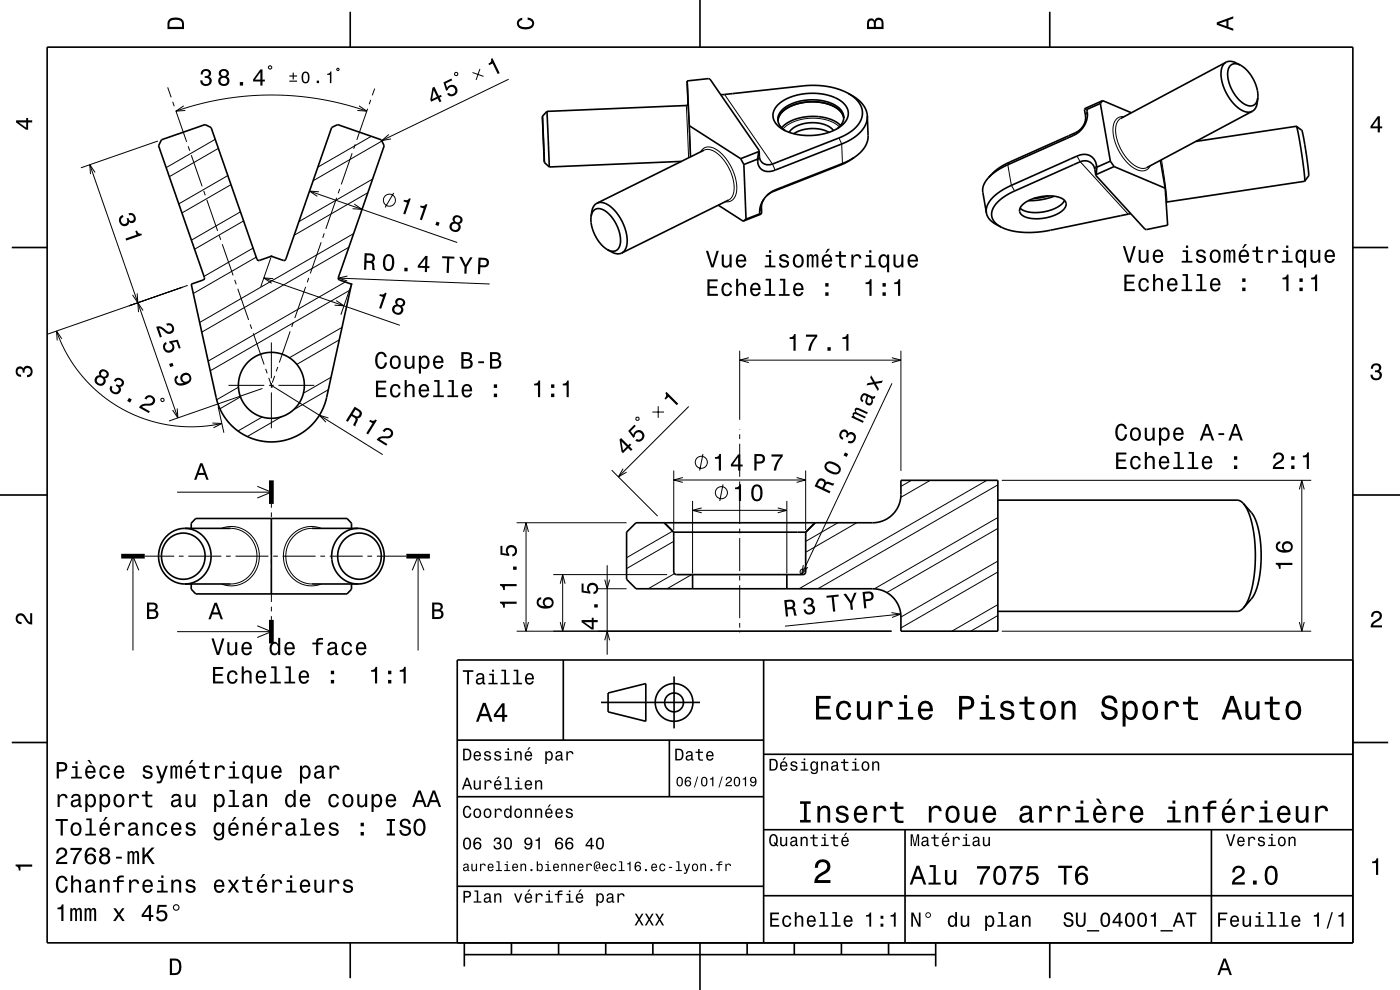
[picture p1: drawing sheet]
<svg xmlns="http://www.w3.org/2000/svg" width="297mm" height="210mm" viewBox="0 0 297 210" stroke-linecap="round" stroke-linejoin="round" font-family="sans-serif">
<g fill="none" stroke="#000" stroke-width=".21">
<path d="M35.6 18.5l.7 2.1M56.9 14.2l.5-.2 .2 .4-.4 .3zM71.6 14.5l.3 .1-.1 .4-.4-.2zM79.5 18.8l-.5 1.4M96.5 15.4h.5v.6h-.5zM100.2 15.4l2.4 .8M101.8 14.6l-.8 2.4M107.9 16.8l-26.9 13M19.1 34.9l18.6 53.7M20.2 36.6l-1.1-1.7 .1 2M33.5 29.9l-16.3 5.7M36.6 21.6l.4 .9"/>
<path d="M37.3 23.5l2.3 6.6M37.3 23.6l5.1-1.5 5.1-1.1 5-.6 4.7-.2 5.5 .2 5 .6 5.1 1.1 5 1.5M39 22.5l-1.7 1.1 2-.2M39.9 31l.4 1M40.6 32.9l2.3 6.6M45.7 29.6l-10.4 6M46.3 31.5l-10.4 6M48.3 37.2l-10.4 6.1M49 39.2l-10.4 6M74.7 32.5l-2.3 6.6M75.4 30.6l-.4 1M76.2 22.5l1.6 1.1-2-.2"/>
<path d="M78 23.1l-2.3 6.6M78.6 21.2l-.3 .9M78.8 28.9l-11.4 6.6M79 38l-15.6 9M81 29.9l-14.6 8.4M82.5 28.5l-1.5 1.3 1.9-.3M145.6 22.4l.5 11.1M146.1 24.9l-.1-2.9 .5 11.3M148.6 32.2a2.19 2.19 0 0 1 3.5-.4 10.2 10.2 0 0 1 4 9.4 1.94 1.94 0 0 1-2.2 1.6M149.3 31.9a3.5 3.5 0 0 1 3.8 1.5 9.1 9.1 0 0 1 2.4 7.9l-.4 .7-.5 .4M153.7 20l10.2 14.8 .6 1.3M161.1 33.2l-.4 1"/>
<path d="M178 29.3l.6 1.2 .1 4.2-.5 .4M178.1 26.9a9.7 9.7 0 0 0-9.3-1.2 6.2 6.2 0 0 0-2.7 1.7M214.2 34.4l-.4 .5 .8 4.4 .7 1.2M228.1 28.2l-.4 .5M228.5 33.1l.7 1.2 10.1 11.1M230.6 23.7l-.3 .8M232.6 35l-.3 .9M237.8 25.1a3.6 3.6 0 0 0-.9 4.2 8.9 8.9 0 0 0 5 6.4h.8l.6-.2M238.5 24.8a2.17 2.17 0 0 0-2.4 2.5 10.2 10.2 0 0 0 5.3 8.8 1.94 1.94 0 0 0 2.6-.9M246.4 33.9l.9 5.9 .2 3.1M43.2 40.5l.3 .9M43.9 42.4l2.3 6.6"/>
<path d="M46.5 49.9l.3 1M47.2 51.8l2.3 6.6M49.8 59.4l.3 .9M51 44.9l-10.4 6M51.7 46.9l-10.4 6M53.7 52.6l-10.4 6M54.4 54.6l-13.4 7.7M56 59l28.8 10M57.5 54.7l-2.2 6.1M58 59.1l-2-.1 1.6 1.1M65.5 58.9l-.3 1M65.7 40.5l31.3 10.9"/>
<path d="M67.7 40.7l-2-.2 1.6 1.2M68.1 51.4l-2.3 6.6M68.8 49.5l-.3 1M71.4 41.9l-2.3 6.7M71.8 59l32.1 1.2M72.1 40.1l-.4 .9M73.2 59.8l-29 16.8M73.7 58.6l-1.9 .4 1.9 .6M74 52.4l-31.2 18.1M75 49.5l-32.6 18.9M75.2 43.3l1.6 1.1-2-.1M78 40.9l-15.6 9"/>
<path d="M83.5 40.9l-1.8 3.1M161.5 43.9l-.3 1M164.6 40.2l-.5 .4M12 70.2l1 2.6 1.4 2.6 1.5 2.4 1.5 1.9 2 2.2 1.9 1.7 2 1.5 2.5 1.6 2.5 1.2 2.3 1 2.6 .7 2.7 .6 2.8 .3h3l2.5-.2 2.9-.5M13.1 71.9l-1.1-1.7 .1 2M29.1 62.2l.1 2-1.1-1.6M30.4 65.9l-1.2-1.7 .2 2M39.8 60.5l-29.7 10.4M50.4 61.3l2.3 6.6M53.1 68.8l.3 1M53.7 70.7l2.3 6.6M56.4 78.3l.3 .9"/>
<path d="M57.6 72.6v7.6M58.3 79.7l-.5 1.5M58.9 77.8l-.3 1M61.6 70.3l-2.3 6.6M62.2 68.4l-.3 .9M64.8 60.8l-2.3 6.7M71.3 63.8l1.7 1.1-2-.2M72 72.1l-9 5.2M72.6 69.4l-11.2 6.5M74.3 61.5l-29.7 17.2M74.5 60.6l-2.2 6.2M156.9 74.4v14.6"/>
<path d="M156.9 76.4h34.2M158.9 75.9l-2 .5 2 .5M189.2 75.9l1.9 .5-1.9 .5M191.1 74.4v25.5M34.2 84.6l.3-.1 .2 .1 .1 .3-.1 .2h-.5zM37.6 86.6l.1 2-1.1-1.6M45.1 89.7l2 .1-1.8 1M46.3 86.3l1.2 5.5M48.5 81.7h7.6M50.6 82.1l-4.6 2.7M51 84.2l-4.3 2.5M55.6 88.5l-5.1 2.9"/>
<path d="M55.7 82.4l-19.9 6.9M57 80.1l.7 2.2M57.1 81.7h1M57.6 81.2v1M57.6 83.2v7.6M57.6 81.7l23.6 14.7M59.1 81.7h7.6M59.7 88.4l-7.2 4.2M69.7 82.7l-7.5 4.2M69.7 88.7l-1.9-.6 1.3 1.4M70.2 80l-5.8 3.4M129.8 99.7l9.7 9.8"/>
<path d="M132.2 99.4l-1 1.8 1.7-1M134.9 88.7l.5-.2 .2 .5-.5 .2zM138.4 87.4h2.5M139.6 86.2v2.4M142.9 99.8v12.6M146.1 86.2l-14.9 15M149.1 96.3l-.7 3.5M156.9 91v.1M156.9 92.1v1M156.9 94.1v7M170.9 99.8v12.6M189.2 81.3l-19.1 40.5"/>
<path d="M28.2 118v20M30.7 118h6.3M37.6 104.4h20M38 118h1M40 118h7M47 112.1a6.2 6.2 0 0 1 6.9 2.2 6.2 6.2 0 0 1 0 7.3 5.8 5.8 0 0 1-6.9 2.3M48 118h1M48.9 112.1a5.9 5.9 0 0 1 5.6 5.9 5.9 5.9 0 0 1-5.6 5.9M50 118h7M54.6 103.2l3 1.2-3 1.2M57.6 106.9v.8M57.6 108.7v1"/>
<path d="M57.6 110.7v7M57.6 118.7v1M58 118h1M60 118h7M66.2 112.1a5.9 5.9 0 0 0-5.6 5.9 5.9 5.9 0 0 0 5.6 5.9M68 118h1M68.2 112.1a6.2 6.2 0 0 0-6.9 2.1 6.2 6.2 0 0 0-.2 7.2 5.8 5.8 0 0 0 7.1 2.5M70 118h7M78 118h1M80 118h6.2M88.7 118v20M109.6 110.9h23.3"/>
<path d="M111.1 112.8l.5-1.9 .5 1.9M111.6 110.9v23M128.8 119.9v19M142.7 112.7l-9.8 5.6M142.9 114.8l-10 5.8M142.9 101.8h28M144.9 101.3l-2 .5 2 .5M146.9 106.3v15.4M146.9 108.3h20M148.9 107.7l-2 .6 2 .5M153.4 102.8l-.7 3.5M156.9 102.1v1"/>
<path d="M156.9 104.1v7M156.9 112.1v1M156.9 114.1v7M165 107.7l1.9 .6-1.9 .5M166.9 106.3v15.4M169 101.3l1.9 .5-1.9 .5M170.4 119.9l-.3 1.9 1.3-1.5M177.8 110.9l-6.9 3.9M181.8 110.9l-10.9 6.3M193.4 101.9l-2.3 1.3M197.4 101.9l-6.3 3.6M209.4 101.9l-39.9 23"/>
<path d="M211.7 112.1l-23.6 13.6M211.7 102.9l-38.2 22M211.7 119l-20.6 11.9M211.7 109.8l-26.2 15.1M212.5 101.9h65.7M275.6 103.8l.6-1.9 .5 1.9M276.2 101.9v32M27 121l1.2-3 1.2 3M37.6 134h20M54.6 132.7l3 1.3-3 1.2M57.6 120.7v7M57.6 128.7v1"/>
<path d="M57.6 130.7v.8M87.5 121l1.2-3 1.2 3M109.6 133.9h79.5M111.1 132l.5 1.9 .5-1.9M117.4 121.9h24.1M118.8 132l.6 1.9 .5-1.9M118.8 123.8l.6-1.9 .5 1.9M119.4 121.9v12M126.8 124.9h6.1M128.3 135.8l.5-1.9 .5 1.9M128.3 123l.5 1.9 .5-1.9M143.1 121.7l-5.6 3.2"/>
<path d="M146.7 121.9l-5.2 3M156.9 122.1v1M156.9 124.1v7M156.9 132.1v1M156.9 134.1v.1M170.7 120.8a.6 .6 0 0 0-.9 .3 .6 .6 0 0 0 .5 .8M189.1 130l2 .3-1.9 .7M191.1 130.3l-24.6 2.5M211.7 130.6l-5.8 3.3M211.7 121.3l-20.6 11.9M211.7 128.3l-9.8 5.6M212.5 133.9h65.7"/>
<path d="M275.6 132l.6 1.9 .5-1.9"/>
<circle cx="82.6" cy="42.5" r="1.28"/>
<circle cx="148.8" cy="98.1" r="1.28"/>
<circle cx="153" cy="104.5" r="1.28"/>
</g>
<g fill="none" stroke="#000" stroke-width=".35">
<path d="M10 10h277v190h-277zM74.3 2.5v7.5M145.8 17.2l.2 4.9M145.8 17.2l.4 9.5M145.8 17.2l4.5-.5 .3 .1 10.5 15.1M148.5 0v10M179.9 19.8l1.8 1.1 1.4 1.3a4.2 4.2 0 0 1 .9 2.4M179.9 19.8l-1.7-.8-1.7-.5-1.9-.3-2.2-.1-19.5 2M179.9 19.8l1.2 .8a4.1 4.1 0 0 1-.1 6.9l-1.3 .9-1.3 .7-13.1 5.1a4.4 4.4 0 0 1-3.1 .6l-.4-.2-.5-.7-.2-2M222.7 2.5v7.5M260.1 13.2a3.3 3.3 0 0 0-1 3.7 9.3 9.3 0 0 0 5 6.8l.9 .1 .7-.2M260.1 13.2a2.31 2.31 0 0 1 2.2 .2l.9 .4"/>
<path d="M260.1 13.2l-22.3 11.9M263.2 13.8a1.72 1.72 0 0 0-2 0 1.72 1.72 0 0 0-.8 1.8 7.8 7.8 0 0 0 4.3 6.8 1.61 1.61 0 0 0 2.1-1.7M263.2 13.8a8.1 8.1 0 0 1 3.6 6.9M34.3 29.7l9.2-3.3 1.3 .6 9.7 28 .4 .3 2.7-.9 2.5 .8 .5-.1 9.8-28.1 1.2-.6 9.3 3.3 .6 1.2-9.7 28v.2l.2 .3 2.6 .9-5.3 24a12 12 0 0 1-11.7 9.4 12 12 0 0 1-11.7-9.4l-5.3-24 2.5-.9 .2-.2 .1-.3-9.8-28zM115.1 24.7l.4 9.8M115.5 34.5l1 .9M116 23.6l.5 11.8M116 23.6l-.9 1.1M144.5 34.2l-28 1.2M146 22l-.4 .4-29.6 1.2M146.2 26.7l.3 6.6M146.2 26.7l10.9 7"/>
<path d="M149.3 31.9l-22.7 11.2M157.1 33.7l.7 1.2M157.8 34.9l.5 11.6M160.7 33.8l-2.9 1.1M161 32.2l-.3 1.6M161 32.2l-3.9 1.5M161.1 31.9l-.1 .3M165 25.6a4.7 4.7 0 0 1 3.9-3.5 10.1 10.1 0 0 1 9.2 1.4l.6 .7 .3 .8a4.7 4.7 0 0 0-4.1-3.1 10.2 10.2 0 0 0-9.1 2l-.6 .8-.2 .9M165.1 22.2a12.2 12.2 0 0 1 11.5-1.7 4.2 4.2 0 0 1 3.4 3.8 5.5 5.5 0 0 1-4.4 3.9l-1.9 .4-1.9 .2-2-.2-1.8-.4a4.8 4.8 0 0 1-4-3.6 3.2 3.2 0 0 1 1.1-2.4zM175.9 28.1a7.9 7.9 0 0 0-7.5 .3M176.8 27.7a6.7 6.7 0 0 0-6.8-1.3 4.4 4.4 0 0 0-2.6 1.7M177.6 27.3a2.74 2.74 0 0 0 1.4-2.6 2.74 2.74 0 0 0-1.8-2.4 10.7 10.7 0 0 0-11.3 1 2.64 2.64 0 0 0 .7 4.4"/>
<path d="M178.3 26.6a10 10 0 0 0-9.1-1.5 6.8 6.8 0 0 0-3.4 2M181.2 33.4l-2.6 1.5-14.7 5.8-1.2 .8M181.2 33.4l-2.3 1.2-14.3 5.6a5.3 5.3 0 0 0-3.4 5.2M184 24.6l.2 4.2a5.6 5.6 0 0 1-3 4.6M184 24.6v.1a6.4 6.4 0 0 1-4.2 5.3l-15.2 6a2.47 2.47 0 0 1-3.9-1.8v-.4M209.7 37.7l-.8 1.2a2.99 2.99 0 0 0-.4 1.9l.8 4.4M230.1 23v.2a3.9 3.9 0 0 1-2.7 5.3l-14.2 6.4-1.8 1.2-1.7 1.6M230.1 23l.5 .2M230.6 23.2a4.9 4.9 0 0 1-2.9 5.5l-14.5 6.5-2.1 1.3-1.4 1.2M232.5 37.2l-.2-1.3a2.15 2.15 0 0 0-3.1-1.6l-14.7 6.6-1.9 1.2-1.5 1.4a2.89 2.89 0 0 0 1.3 4.7M232.5 37.2l10.4 11.4 .3 .1 4.5-.9-.5-7.9M232.6 37l-.1 .2"/>
<path d="M232.7 35.5a2.76 2.76 0 0 0-4.2-2.4l-13.9 6.2-2.1 1.1-1.5 1.2-1.1 1.1-.6 1.3v1.2M232.7 35.5l-.1 1.5M233.4 21.9l2.2 12.3M233.4 21.9l-2.8 1.3M233.9 21.3l6.1 2.6M233.9 21.3l-.5 .6M233.9 21.3l-3.8 1.7M235.6 34.2l-2.9 1.3M235.6 34.2l.7 1.1M236.3 35.3l-3.7 1.7M236.3 35.3l10.9 4.6M246.2 34l1 5.9"/>
<path d="M265.7 23.6l-22.4 11.9M266.8 20.7l-.1 1a2.33 2.33 0 0 1-1 1.9M275 26.8l-21.3 3.2M275 26.8l1.1 5.6 .7 6M275 26.8l1.2 .9 .8 4.5 .6 5-.8 1.2M276.8 38.5l-29.4 4.4M276.8 38.4v.1M2.5 52.5h7.5M125.4 46a1.73 1.73 0 0 1 1.1-1.7 1.73 1.73 0 0 1 1.9 .4 7.8 7.8 0 0 1 3.1 7.5 1.62 1.62 0 0 1-2.6 .7M125.4 46a8.1 8.1 0 0 0 3.5 6.9M126.6 43.1a3.5 3.5 0 0 1 3.8 1.5 9.2 9.2 0 0 1 2.4 7.9l-.4 .8-.5 .4M126.6 43.1a2.35 2.35 0 0 0-1.1 1.9l-.1 1"/>
<path d="M128.9 52.9l.8 .5a2.32 2.32 0 0 0 2.2 .3M152.4 43.5l5.3 3.4M154.6 42.4l-22.7 11.3M158.3 46.5l-.6 .4M161.2 45.4l-2.9 1.1M161.2 45.4h.3M161.5 45.4l-3.8 1.5M162.1 42.2a3.8 3.8 0 0 0-.5 3l-.1 .2M209.3 45.2a3.7 3.7 0 0 0 2.2 2.5l.9 .5M216.9 43.4a8.7 8.7 0 0 1 8.6-1.2 1.43 1.43 0 0 1 .7 1.4 1.43 1.43 0 0 1-.9 1.2 8.7 8.7 0 0 1-8.3 .9 1.35 1.35 0 0 1-.1-2.3zM222.4 41.6l-3.1 .5M223.6 41.6l-2.7 .8-2.7 .2"/>
<path d="M225.8 42.5a7.1 7.1 0 0 1-6 2.6 4.8 4.8 0 0 1-3.4-1M239.9 45.3l-19.3 3.9-2.4 .1-2.3-.1-1.8-.4-1.7-.6M287 52.5h7.5M0 105h10M35.6 114.5a4.7 4.7 0 0 1 5.8-.6 4.7 4.7 0 0 1 1.9 5.5 4.6 4.6 0 0 1-5.5 3.3 4.6 4.6 0 0 1-3.5-5.3l.4-1.5zM39.2 112.1a5.9 5.9 0 0 0-5.6 5.9 5.9 5.9 0 0 0 5.6 5.9M39.2 112.1a5.9 5.9 0 0 1 5.6 5.9 5.9 5.9 0 0 1-5.6 5.9M39.2 112.1h9.7M40.6 112.1v-1.1l.9-1h32.1l1 1v1.1M57.6 110v16M66.2 112.1h9.7M73 114.5a4.7 4.7 0 0 1 5.9-.5 4.7 4.7 0 0 1 1.7 5.7 4.6 4.6 0 0 1-5.5 3 4.6 4.6 0 0 1-3.4-5.3l.4-1.7z"/>
<path d="M75.9 112.1a5.9 5.9 0 0 1 5.6 5.9 5.9 5.9 0 0 1-5.6 5.9M75.9 112.1a5.9 5.9 0 0 0-5.5 5.9 5.9 5.9 0 0 0 5.5 5.9M134.9 110.9h50.2a6 6 0 0 0 6-6v-3h20.6v32h-20.6v-3a6 6 0 0 0-6-6h-50.2l-2-2v-10zM140.9 110.9l2 2M142.9 112.9v8.5l.3 .4 .3 .1 27.1-.1 .3-.4v-8.5M142.9 112.9h28M142.9 113.9h.1M170.9 113.9h.1M172.9 110.9l-2 2M211.7 106.1h50.8l.7 .2 .6 .5M263.8 106.8l1 1.7 .8 2.5 .5 3.1 .2 3.4-.1 3.4-.5 3.5-.8 2.7-1.1 1.9M263.8 106.8l1.9 2.2 .8 1.7 .8 3.2 .2 3.6-.1 3.7-.7 3.4-.9 2.1-2 2.3"/>
<path d="M287 105h10M39.2 123.9h9.7M40.6 123.9v1.1l.9 1h32.1l1-1v-1.1M66.2 123.9h9.7M119.5 140v17M146.9 121.9v3M162 140v60M166.9 121.9v3M263.8 129l-.7 .5-.7 .2h-50.7M287 140h-190v60M2.5 157.5h7.5M97 157h65"/>
<path d="M127.5 149h21M129 147l8-2v8l-8-2zM142 157v12M143 143.5v11M287 157.5h7.5M97 169h65M162 176h125M162 160h125M192 176v24M257 176v24M97 188h65M162 190h125"/>
<path d="M74.3 200v7.5M98.5 202.5h100M98.5 200v5M108.5 200v2.5M118.5 200v2.5M128.5 200v2.5M138.5 200v2.5M148.5 200v10M158.5 200v2.5M168.5 200v2.5M178.5 200v2.5M188.5 200v2.5"/>
<path d="M198.5 200v5M222.7 200v7.5"/>
<circle cx="57.6" cy="81.7" r="7"/>
<circle cx="143" cy="149" r="2"/>
<circle cx="143" cy="149" r="4"/>
</g>
<path d="M25.7 118h5M57.6 101.9v5M86.2 118h5M57.6 131.5v5" fill="none" stroke="#000" stroke-width="1" stroke-linecap="butt"/>
<g fill="#000">
<path d="M36 4a2.18 2.18 0 0 0-.5 2.2h3.5v-1.2a1.43 1.43 0 0 0-1.7-1.3zM36.3 4.4a2.15 2.15 0 0 1 2.2 .3l.1 1h-2.6v-1z" fill-rule="evenodd"/>
<path d="M42.9 14.9l-.3 .9h.4a.62 .62 0 0 1 .3-.8 .62 .62 0 0 1 .8 .3 .62 .62 0 0 1-.2 .8h-.5v.4a.72 .72 0 0 1 1 .5 .72 .72 0 0 1-.5 .9 .72 .72 0 0 1-.9-.5l-.1-.3h-.4a1.18 1.18 0 0 0 1.5 1.1 1.18 1.18 0 0 0 .6-1.8l-.2-.1a.9 .9 0 0 0 .3-1.1 .9 .9 0 0 0-1-.6zM46.7 14.9a.83 .83 0 0 0 .2 1.4 1.11 1.11 0 0 0-.5 1.5 1.11 1.11 0 0 0 1.6 .4 1.03 1.03 0 0 0 .7-.9 1.03 1.03 0 0 0-.6-1 .88 .88 0 0 0 .4-1.1 .88 .88 0 0 0-1-.6zM46.8 17.2a.71 .71 0 0 1 1.4 0 .71 .71 0 0 1-1.4 0zM46.9 15.6a.6 .6 0 0 1 1.2 0 .6 .6 0 0 1-1.2 0zM50.9 17.4v.8h.7v-.8zM55.2 14.7l-1.5 2.1v.5h1.5v.9h.5v-.9h.5v-.4h-.5v-2.2zM55.2 15.3v1.6h-1.1z" fill-rule="evenodd"/>
<path d="M61.4 17.1v.2h1.6v-.2zM61.4 16v.2h.7v.7h.2v-.7h.7v-.2h-.7v-.6h-.2v.6zM64.2 15.5a1.41 1.41 0 0 0 .6 2.2 1.42 1.42 0 0 0 .6-2.2 .78 .78 0 0 0-1.2 0zM64.6 15.5h.5a1.66 1.66 0 0 1 0 1.8h-.5a1.66 1.66 0 0 1 0-1.8zM67.2 17.1v.5h.5v-.5zM69.4 15.6v.3h.6v1.7h.3v-2.4h-.2a.54 .54 0 0 1-.7 .4z" fill-rule="evenodd"/>
<path d="M104.2 12.5l.3-.2 1.5 3.2-.4 .2-1.1-2.2-.7 .3-.2-.3a.77 .77 0 0 0 .6-1z" fill-rule="evenodd"/>
<path d="M109.9 4.2l.9-.4v.4a.7 .7 0 0 0-.7 .5 .7 .7 0 0 0 .3 .8 1.7 1.7 0 0 0 2.5-.5 .9 .9 0 0 0-1-.8v-.5a1.24 1.24 0 0 1 1.4 1.1 1.24 1.24 0 0 1-1 1.4 2.22 2.22 0 0 1-2.5-.7l-.2-.5z" fill-rule="evenodd"/>
<path d="M184.2 4.2l-.3 .7v1.3h3.5v-1.3a.98 .98 0 0 0-.7-1.1 .98 .98 0 0 0-1.2 .6 .84 .84 0 0 0-1.3-.2zM184.5 4.5a.54 .54 0 0 1 .6-.1 .54 .54 0 0 1 .3 .6v.7h-1zM185.9 4.4a.62 .62 0 0 1 .8-.1 .62 .62 0 0 1 .3 .6v.8h-1.2z" fill-rule="evenodd"/>
<path d="M258.1 4.7v.6l3.5 1.2v-.4l-1-.4v-1.4l1-.4v-.4zM258.6 5l1.6-.5v1z" fill-rule="evenodd"/>
<path d="M3.4 25.5v.5l2.1 1.5h.5v-1.5h.8v-.5h-.8v-.5h-.4v.5zM4 26h1.6v1.1z" fill-rule="evenodd"/>
<path d="M91.7 18.6l-.4 2.6 .2 .4 1.4-.7 .3 .8 .4-.2-.3-.8 .4-.2-.2-.4-.4 .2-.9-1.9zM92 19.1l.7 1.4-1 .5zM94.1 17.5l.5 1.8 .4-.2a.79 .79 0 0 1 1-.7 .79 .79 0 0 1 .5 1 .79 .79 0 0 1-1.1 .5l-.2-.2-.4 .2a1.21 1.21 0 0 0 1.8 .3 1.21 1.21 0 0 0 .1-1.8 1.21 1.21 0 0 0-1.9 .2l-.2-.9 1.3-.7-.1-.3z" fill-rule="evenodd"/>
<path d="M292.3 24.7l-1.6 2.1v.4h1.6v.9h.4v-.9h.5v-.4h-.5v-2.1zM292.3 25.2v1.6h-1.1z" fill-rule="evenodd"/>
<path d="M25.6 45.8a1.21 1.21 0 0 0-.1 1.7 1.21 1.21 0 0 0 1.7 .1l.2-.5a.9 .9 0 0 0 1.2 0 .9 .9 0 0 0 .1-1.2 1.05 1.05 0 0 0-1.4-.6l.1 .4a.62 .62 0 0 1 .8 0 .62 .62 0 0 1 .1 .9 .62 .62 0 0 1-.9 .1l-.2-.5-.3 .1a.72 .72 0 0 1-.2 1.1 .72 .72 0 0 1-1-.2 .72 .72 0 0 1 .2-1l.3-.2-.2-.4zM26.6 50.6l.2 .4 3.3-1.1-.1-.3a.77 .77 0 0 1-1-.7l-.3 .1 .3 .8z" fill-rule="evenodd"/>
<path d="M57.4 54.2h.4v.3h-.4z" fill-rule="evenodd"/>
<path d="M77.4 53.7l-.2 3.5h.5v-1.5a.85 .85 0 0 1 1.2 .6l.1 1h.6l-.3-1.5-.2-.2a.97 .97 0 0 0 .4-1.1 .97 .97 0 0 0-1-.7zM77.8 54.2a1.09 1.09 0 0 1 1.2 .3 .6 .6 0 0 1-.1 .7 .6 .6 0 0 1-.6 .1h-.5z" fill-rule="evenodd"/>
<path d="M81.6 54.3a2.67 2.67 0 0 0 .3 3.1 1.14 1.14 0 0 0 1.6-.9 2.32 2.32 0 0 0-.5-2.5l-.5-.1-.5 .1zM82.2 54.4h.6a2.37 2.37 0 0 1-.1 2.6h-.6a2.38 2.38 0 0 1 .1-2.6zM85.8 56.8v.7l.7 .1v-.8zM90.2 54.3l-1.6 2v.5h1.6l-.1 .9h.5v-.8h.5v-.4h-.5l.1-2.2zM90.2 54.9v1.5h-1.1z" fill-rule="evenodd"/>
<path d="M85.7 42.4l-.1 .3 .8 .3-.9 2.3 .5 .2 1.1-3.3-.3-.2a.77 .77 0 0 1-1.1 .4zM89.2 43.6l-.1 .3 .8 .3-.8 2.4 .4 .1 1.2-3.3-.4-.1a.77 .77 0 0 1-1.1 .3zM92.6 47l-.2 .7 .6 .2 .3-.7zM96.2 45.9a.8 .8 0 0 0 0 1.2 1.11 1.11 0 0 0-.9 1.3 1.11 1.11 0 0 0 1.4 .8 1.03 1.03 0 0 0 .9-.6 1.03 1.03 0 0 0-.2-1.1 .89 .89 0 0 0 .8-.9 .89 .89 0 0 0-.8-.9l-.5-.1zM95.8 48.1a.71 .71 0 0 1 1.4 0 .71 .71 0 0 1-1.4 0zM96.4 46.6a.6 .6 0 0 1 1.2 0 .6 .6 0 0 1-1.2 0z" fill-rule="evenodd"/>
<path d="M93.8 54.3v.5h1.1l-.2 3.1h.5l.1-3.1 1.1 .1v-.5zM97.4 54.5l1.2 2.1-.1 1.4h.5v-1.4l1.3-2h-.6l-.9 1.6-.8-1.7zM101.5 54.6l-.1 3.5 .4 .1 .1-1.5a1.34 1.34 0 0 0 1.8-1 .93 .93 0 0 0-1-1zM102 55.1a1.12 1.12 0 0 1 1.2 .3 .6 .6 0 0 1-.1 .7 .6 .6 0 0 1-.6 .2h-.6z" fill-rule="evenodd"/>
<path d="M149.8 53.2l1.1 3.5h.5l1.1-3.5h-.5l-.9 3-.9-3zM153.1 54v1.8a.89 .89 0 0 0 .6 1 .89 .89 0 0 0 1.1-.5v.4h.4v-2.7h-.4v1.6a.65 .65 0 0 1-.4 .7 .65 .65 0 0 1-.8-.3v-2zM156.4 54.3a1.54 1.54 0 0 0 .8 2.5 1.06 1.06 0 0 0 1.1-.9h-.5l-.2 .4-.4 .1a.76 .76 0 0 1-.7-.9h1.8a1.17 1.17 0 0 0-.5-1.4 1.17 1.17 0 0 0-1.4 .2zM156.7 54.5a.66 .66 0 0 1 .8-.1 .66 .66 0 0 1 .4 .7h-1.4zM162.5 54.1v.4h.6v1.8h-.9v.4h2.3v-.4h-.9v-2.2zM163.1 53.1v.5h.5v-.5zM165.6 54.1a.75 .75 0 0 0-.3 .9 .75 .75 0 0 0 .8 .5l.8 .3a.63 .63 0 0 1-.6 .7 .63 .63 0 0 1-.6-.6h-.5a1.07 1.07 0 0 0 1.2 .9 1.07 1.07 0 0 0 1-1.2l-.5-.4-1-.3a.53 .53 0 0 1 .4-.7 .53 .53 0 0 1 .6 .5h.4a1.03 1.03 0 0 0-.7-.8 1.03 1.03 0 0 0-1 .2zM168.5 54.3a1.53 1.53 0 0 0 .9 2.5 1.48 1.48 0 0 0 1.1-1.4 1.48 1.48 0 0 0-1.1-1.5l-.5 .1zM168.8 54.6a.67 .67 0 0 1 .7-.3 .67 .67 0 0 1 .5 .6 1.11 1.11 0 0 1-.6 1.5 1.17 1.17 0 0 1-.6-1.8zM171.2 54v2.7h.4v-2.1l.2-.3h.3l.1 .3v2.1h.4v-2.1l.4-.3 .2 .1v.4v1.9h.4v-1.9a.69 .69 0 0 0-.5-.9l-.6 .4-.1-.3-.4-.1-.4 .4v-.3zM175.6 52.8l-.5 .8h.3l.7-.8zM174.6 54.3a1.54 1.54 0 0 0 .8 2.5 1.05 1.05 0 0 0 1.1-.9h-.4l-.3 .4-.3 .1a.76 .76 0 0 1-.7-.9h1.7a1.16 1.16 0 0 0-.4-1.4 1.16 1.16 0 0 0-1.5 .2zM175 54.5a.66 .66 0 0 1 .8-.1 .66 .66 0 0 1 .3 .7h-1.3zM178 53.3v.8h-.8v.4h.8v1.8a1.04 1.04 0 0 0 1.5 .5v-.4a.68 .68 0 0 1-1-.4v-1.5h1v-.4h-1v-.8zM180.6 54v2.7h.5v-1.5a.66 .66 0 0 1 .3-.8 .66 .66 0 0 1 .8 .2l.1 .2h.4a.89 .89 0 0 0-.7-.9 .89 .89 0 0 0-1 .5v-.4zM183.7 54.1v.4h.7v1.8h-.9v.4h2.3v-.4h-1v-2.2zM184.4 53.1v.5h.5v-.5zM186.6 54.3a1.58 1.58 0 0 0 .8 2.5l.4-.1 .4-.4v1.5h.4v-3.8h-.4v.4l-.2-.2a.88 .88 0 0 0-1.4 .1zM187 54.6a.62 .62 0 0 1 .7-.3 .62 .62 0 0 1 .4 .6 1.12 1.12 0 0 1-.6 1.5 1.19 1.19 0 0 1-.5-1.8zM189.5 54v1.8a.89 .89 0 0 0 .7 1 .89 .89 0 0 0 1-.5v.4h.4v-2.7h-.4v1.6a.65 .65 0 0 1-.4 .7 .65 .65 0 0 1-.8-.3v-2zM192.8 54.3a1.55 1.55 0 0 0 .8 2.5 1.06 1.06 0 0 0 1.1-.9h-.4l-.2 .4-.4 .1a.76 .76 0 0 1-.7-.9h1.8a1.17 1.17 0 0 0-.5-1.4 1.17 1.17 0 0 0-1.5 .2zM193.2 54.5a.66 .66 0 0 1 .8-.1 .66 .66 0 0 1 .3 .7h-1.3z" fill-rule="evenodd"/>
<path d="M238.2 52.2l1.1 3.5h.5l1.1-3.5h-.4l-.9 3-.9-3zM241.6 53v1.8a.89 .89 0 0 0 .6 1 .89 .89 0 0 0 1-.5v.4h.5v-2.7h-.5v1.6a.65 .65 0 0 1-.4 .7 .65 .65 0 0 1-.8-.3v-2zM244.8 53.3a1.54 1.54 0 0 0 .8 2.5 1.06 1.06 0 0 0 1.1-.9h-.4l-.2 .4-.4 .1a.75 .75 0 0 1-.7-.9h1.8a1.16 1.16 0 0 0-.5-1.4 1.16 1.16 0 0 0-1.5 .2zM245.2 53.5a.66 .66 0 0 1 .8-.1 .66 .66 0 0 1 .3 .7h-1.3zM250.9 53.1v.4h.7v1.8h-.9v.4h2.3v-.4h-1v-2.2zM251.6 52.1v.5h.5v-.5zM254 53.1a.75 .75 0 0 0-.2 .9 .75 .75 0 0 0 .7 .5l.9 .3a.63 .63 0 0 1-.6 .7 .63 .63 0 0 1-.7-.6h-.4a1.07 1.07 0 0 0 1.2 .9 1.07 1.07 0 0 0 .9-1.2l-.4-.4-1.1-.3a.54 .54 0 0 1 .4-.7 .54 .54 0 0 1 .6 .5h.5a1.03 1.03 0 0 0-.7-.8 1.03 1.03 0 0 0-1.1 .2zM256.9 53.3a1.52 1.52 0 0 0 .9 2.5 1.48 1.48 0 0 0 1.2-1.4 1.48 1.48 0 0 0-1.2-1.5l-.5 .1zM257.3 53.6a.67 .67 0 0 1 .7-.3 .67 .67 0 0 1 .5 .6 1.11 1.11 0 0 1-.7 1.5 1.17 1.17 0 0 1-.5-1.8zM259.6 53v2.7h.4v-1.8l.2-.6h.3l.1 .3v2.1h.4l.1-2.1 .3-.3 .2 .1 .1 .4v1.9h.4v-1.9a.69 .69 0 0 0-.6-.9l-.5 .4-.2-.3-.3-.1-.5 .4v-.3zM264 51.8l-.5 .8h.3l.7-.8zM263.1 53.3a1.54 1.54 0 0 0 .8 2.5 1.06 1.06 0 0 0 1-.9h-.4l-.2 .4-.4 .1a.76 .76 0 0 1-.7-.9h1.8a1.17 1.17 0 0 0-.5-1.4 1.17 1.17 0 0 0-1.4 .2zM263.4 53.5a.66 .66 0 0 1 .8-.1 .66 .66 0 0 1 .3 .7h-1.3zM266.5 52.3v.8h-.8v.4h.8v1.8a1.05 1.05 0 0 0 1.4 .5v-.4a.68 .68 0 0 1-1-.3v-1.6h1v-.4h-1v-.8zM269.1 53v2.7h.4v-1.5a.66 .66 0 0 1 .4-.8 .66 .66 0 0 1 .8 .2v.2h.5a.89 .89 0 0 0-.7-.9 .89 .89 0 0 0-1 .6v-.5zM272.2 53.1v.4h.6v1.8h-.9v.4h2.3v-.4h-.9v-2.2zM272.8 52.1v.5h.5v-.5zM275.1 53.3a1.57 1.57 0 0 0 .8 2.5l.4-.1 .3-.4v1.5h.5v-3.8h-.5v.4l-.1-.2a.87 .87 0 0 0-1.4 .1zM275.4 53.6a.62 .62 0 0 1 .7-.3 .62 .62 0 0 1 .5 .6 1.11 1.11 0 0 1-.7 1.5 1.18 1.18 0 0 1-.5-1.8zM278 53v1.8a.89 .89 0 0 0 .6 1 .89 .89 0 0 0 1.1-.5v.4h.4v-2.7h-.4v1.6a.64 .64 0 0 1-.4 .7 .64 .64 0 0 1-.8-.3l-.1-2zM281.3 53.3a1.54 1.54 0 0 0 .8 2.5 1.05 1.05 0 0 0 1.1-.9h-.5l-.2 .4-.4 .1a.75 .75 0 0 1-.7-.9h1.8a1.16 1.16 0 0 0-.5-1.4 1.16 1.16 0 0 0-1.4 .2zM281.6 53.5a.66 .66 0 0 1 .8-.1 .66 .66 0 0 1 .3 .7h-1.3z" fill-rule="evenodd"/>
<path d="M21.3 78.5a.8 .8 0 0 0-.2 1.1 1.11 1.11 0 0 0-1.1 1.2 1.11 1.11 0 0 0 1.2 1 1.03 1.03 0 0 0 1.1-.4 1.03 1.03 0 0 0-.1-1.2 .89 .89 0 0 0 .9-.7 .89 .89 0 0 0-.6-1l-.4-.2zM20.5 80.7a.71 .71 0 0 1 1.4 0 .71 .71 0 0 1-1.4 0zM21.4 79.3a.6 .6 0 0 1 1.2 0 .6 .6 0 0 1-1.2 0zM24.5 80.4l-.4 .4 .4 .2a.62 .62 0 0 1 .7-.5 .62 .62 0 0 1 .6 .6 .62 .62 0 0 1-.6 .6l-.5-.2-.2 .3a.72 .72 0 0 1 .7 .9 .72 .72 0 0 1-.9 .6 .72 .72 0 0 1-.6-.9l.2-.4-.4-.2a1.18 1.18 0 0 0 .7 1.8 1.18 1.18 0 0 0 1.4-1.3l-.1-.2a.9 .9 0 0 0 .8-.8 .9 .9 0 0 0-.6-1l-.5-.2zM27.4 84.4l-.4 .7 .6 .3 .4-.7zM31 84.1l-.4 .4 .4 .2a.71 .71 0 0 1 .9-.4 .71 .71 0 0 1 .5 .8 .71 .71 0 0 1-.8 .5 1.81 1.81 0 0 0-2.1 .8l2.1 1.2 .2-.4-1.7-.9a2.2 2.2 0 0 1 1.9-.3 1.14 1.14 0 0 0 .8-1.6 1.14 1.14 0 0 0-1.8-.3z" fill-rule="evenodd"/>
<path d="M33.1 69.3l.8 2.3 .4-.2-.6-1.7a2.23 2.23 0 0 1 1.6 1 1.14 1.14 0 0 0 1.7-1 1.14 1.14 0 0 0-1.7-1l.1 .4a.71 .71 0 0 1 1 .2 .71 .71 0 0 1-.2 1 .71 .71 0 0 1-1-.2 1.8 1.8 0 0 0-2.1-.8zM34.9 72.8a1.21 1.21 0 0 0 0 1.7 1.21 1.21 0 0 0 1.7-.1 1.21 1.21 0 0 0-.1-1.7l.9-.2 .5 1.5 .4-.2-.6-1.7-1.8 .3 .1 .4a.8 .8 0 0 1 .6 1.1 .8 .8 0 0 1-1.2 .3 .8 .8 0 0 1 0-1.2l-.2-.5zM35.9 77.2l.2 .7 .7-.3-.2-.6zM37.3 79.8a1.29 1.29 0 0 0 .1 1.6 1.29 1.29 0 0 0 1.5 .3 1.63 1.63 0 0 0 1.6-1.8 1.15 1.15 0 0 0-1.8-.6 1.15 1.15 0 0 0 .2 1.9 1.03 1.03 0 0 1-1.4-.3 .55 .55 0 0 1 .3-.8l-.2-.5zM38.7 80.3a.75 .75 0 0 1 1.5 0 .75 .75 0 0 1-1.5 0z" fill-rule="evenodd"/>
<path d="M74.4 60.1h.4v.4h-.4z" fill-rule="evenodd"/>
<path d="M80.6 62.4l-.1 .3 .7 .3-.8 2.4 .5 .1 1.1-3.3-.3-.1a.77 .77 0 0 1-1.1 .3zM84.1 63.5a.8 .8 0 0 0 0 1.1 1.11 1.11 0 0 0-.9 1.3 1.11 1.11 0 0 0 1.3 .9 1.03 1.03 0 0 0 1-.6 1.03 1.03 0 0 0-.2-1.2 .89 .89 0 0 0 .7-.9 .89 .89 0 0 0-.8-.8l-.4-.1zM83.6 65.7a.75 .75 0 0 1 1.5 0 .75 .75 0 0 1-1.5 0zM84.3 64.2a.6 .6 0 0 1 1.2 0 .6 .6 0 0 1-1.2 0z" fill-rule="evenodd"/>
<path d="M79.9 75.1a2.51 2.51 0 0 0 .4 3.1 1.27 1.27 0 0 0 1.8-1.3h-.5a.82 .82 0 0 1-1.1 .9 2.08 2.08 0 0 1 0-2.7 .71 .71 0 0 1 1.1 .6h.5a1.19 1.19 0 0 0-.9-1 1.19 1.19 0 0 0-1.3 .4zM83 75.8a1.53 1.53 0 0 0 .9 2.5 1.48 1.48 0 0 0 1.1-1.5 1.48 1.48 0 0 0-1.1-1.4l-.5 .1zM83.3 76.1a.67 .67 0 0 1 .7-.3 .67 .67 0 0 1 .5 .6 1.11 1.11 0 0 1-.6 1.5 1.17 1.17 0 0 1-.6-1.8zM85.8 75.5v1.8a.89 .89 0 0 0 .7 1 .89 .89 0 0 0 1-.5v.4h.4v-2.7h-.4v1.6a.64 .64 0 0 1-.4 .7 .64 .64 0 0 1-.8-.3v-2zM88.9 75.5v3.7h.4v-1.4a.93 .93 0 0 0 1 .5 .93 .93 0 0 0 .8-.8 1.5 1.5 0 0 0-1-2.1l-.5 .1-.3 .4v-.4zM89.5 76.1a.63 .63 0 0 1 .7-.3 .63 .63 0 0 1 .4 .6 1.13 1.13 0 0 1-.6 1.5 1.18 1.18 0 0 1-.5-1.8zM92.2 75.8a1.54 1.54 0 0 0 .7 2.5 1.06 1.06 0 0 0 1.1-.9h-.4l-.2 .4-.4 .1a.76 .76 0 0 1-.7-.9h1.8a1.17 1.17 0 0 0-.5-1.4 1.17 1.17 0 0 0-1.4 .2zM92.5 76a.66 .66 0 0 1 .8-.1 .66 .66 0 0 1 .3 .7h-1.3zM97.9 74.7v3.5h1.3a.98 .98 0 0 0 1.1-.7 .98 .98 0 0 0-.6-1.2 .86 .86 0 0 0 .4-1 .86 .86 0 0 0-1-.6zM98.3 75.1h.8a.53 .53 0 0 1 .6 .6 .53 .53 0 0 1-.7 .4h-.7zM98.3 76.6h.8a.61 .61 0 0 1 .7 .5 .61 .61 0 0 1-.7 .7h-.8zM101.5 76.6v.4h1.2v-.4zM103.9 74.7v3.5h1.4a.98 .98 0 0 0 1-.7 .98 .98 0 0 0-.6-1.2 .86 .86 0 0 0 .5-1 .86 .86 0 0 0-1-.6zM104.4 75.1h.7a.53 .53 0 0 1 .7 .6 .53 .53 0 0 1-.7 .4h-.7zM104.4 76.6h.8a.61 .61 0 0 1 .7 .5 .61 .61 0 0 1-.7 .7h-.8z" fill-rule="evenodd"/>
<path d="M150.1 59.3v3.5h2.2v-.5h-1.8v-1.2h1.6v-.4h-1.6v-1h1.8v-.4zM153.4 60.3a1.53 1.53 0 0 0 .8 2.6 1.06 1.06 0 0 0 1.1-1.1h-.4a.67 .67 0 0 1-.7 .7 .67 .67 0 0 1-.7-.6 1.11 1.11 0 0 1 .7-1.6 .6 .6 0 0 1 .7 .6h.4a1.09 1.09 0 0 0-.8-.9 1.09 1.09 0 0 0-1.1 .3zM156.2 59.1v3.7h.4v-1.6a.63 .63 0 0 1 .5-.9 .63 .63 0 0 1 .7 .8v1.7h.5v-1.8a.88 .88 0 0 0-.6-1 .88 .88 0 0 0-1.1 .4v-1.3zM159.4 60.3a1.54 1.54 0 0 0 .8 2.6 1.05 1.05 0 0 0 1.1-.9h-.4l-.2 .3-.4 .2a.76 .76 0 0 1-.7-1h1.8a1.16 1.16 0 0 0-.5-1.3 1.16 1.16 0 0 0-1.5 .1zM159.8 60.6a.66 .66 0 0 1 .8-.2 .66 .66 0 0 1 .3 .8h-1.3zM162.4 59.1v.4h.7v2.9h-.9v.4h2.3v-.4h-.9v-3.3zM165.5 59.1v.4h.7v2.9h-1v.4h2.3v-.4h-.9v-3.3zM168.5 60.3a1.55 1.55 0 0 0 .8 2.6 1.06 1.06 0 0 0 1.1-.9h-.4l-.2 .3-.4 .2a.76 .76 0 0 1-.7-1h1.8a1.17 1.17 0 0 0-.5-1.3 1.17 1.17 0 0 0-1.5 .1zM168.9 60.6a.66 .66 0 0 1 .8-.2 .66 .66 0 0 1 .3 .8h-1.3zM175.1 62v.8h.7v-.8zM175.1 60v.8h.7v-.8z" fill-rule="evenodd"/>
<path d="M167.5 71.5v.4h.8v2.5h.5v-3.5h-.4a.77 .77 0 0 1-.9 .6zM171 71v.4h1.9a5.2 5.2 0 0 0-1.4 3h.5a5.3 5.3 0 0 1 1.4-3v-.4zM175.5 73.6v.8h.7v-.8zM178.7 71.5v.4h.8v2.5h.5v-3.5h-.3a.77 .77 0 0 1-1 .6z" fill-rule="evenodd"/>
<path d="M183.6 59.9v.4h.8v2.5h.5v-3.6h-.3a.77 .77 0 0 1-1 .7zM187.2 62v.8h.7v-.8zM187.2 60v.8h.7v-.8zM189.7 59.9v.4h.8v2.5h.5v-3.6h-.4a.77 .77 0 0 1-.9 .7z" fill-rule="evenodd"/>
<path d="M238.5 58.3v3.5h2.2v-.5h-1.7v-1.2h1.6v-.4h-1.6v-1h1.7v-.4zM241.8 59.3a1.53 1.53 0 0 0 .8 2.6 1.05 1.05 0 0 0 1.1-1.1h-.4a.67 .67 0 0 1-.6 .7 .67 .67 0 0 1-.7-.6 1.11 1.11 0 0 1 .7-1.6 .59 .59 0 0 1 .6 .6h.4a1.09 1.09 0 0 0-.7-.9 1.09 1.09 0 0 0-1.2 .3zM244.6 58.1v3.7h.5v-1.6a.63 .63 0 0 1 .5-.9 .63 .63 0 0 1 .7 .8v1.7h.4v-1.8a.88 .88 0 0 0-.6-1 .88 .88 0 0 0-1 .4v-1.3zM247.9 59.3a1.54 1.54 0 0 0 .8 2.6 1.06 1.06 0 0 0 1.1-.9h-.5l-.2 .3-.4 .2a.76 .76 0 0 1-.7-1h1.8a1.17 1.17 0 0 0-.5-1.3 1.17 1.17 0 0 0-1.4 .1zM248.2 59.6a.66 .66 0 0 1 .8-.2 .66 .66 0 0 1 .4 .8h-1.4zM250.9 58.1v.4h.7v2.9h-.9v.4h2.2v-.4h-.9v-3.3zM253.9 58.1v.4h.7v2.9h-.9v.4h2.3v-.4h-1v-3.3zM257 59.3a1.54 1.54 0 0 0 .8 2.6 1.06 1.06 0 0 0 1.1-.9h-.5l-.2 .3-.4 .2a.76 .76 0 0 1-.7-1h1.8a1.16 1.16 0 0 0-.5-1.3 1.16 1.16 0 0 0-1.4 .1zM257.3 59.6a.66 .66 0 0 1 .8-.2 .66 .66 0 0 1 .4 .8h-1.4zM263.5 61v.8h.7v-.8zM263.5 59.1v.7h.7v-.7z" fill-rule="evenodd"/>
<path d="M272.1 58.9v.4h.8v2.5h.4v-3.6h-.3a.77 .77 0 0 1-.9 .7zM275.7 61v.8h.7v-.8zM275.7 59.1v.7h.7v-.7zM278.1 58.9v.4h.9v2.5h.4v-3.6h-.3a.77 .77 0 0 1-1 .7z" fill-rule="evenodd"/>
<path d="M291.1 77.4a1.08 1.08 0 0 1 1.4-.2 1.08 1.08 0 0 1 .4 1.2l-.3 .3a1.06 1.06 0 0 1 .5 1.3 1.06 1.06 0 0 1-1.2 .7 1.1 1.1 0 0 1-1.2-1.2h.5a.71 .71 0 0 0 1 .8 .71 .71 0 0 0 .1-1.3h-.6v-.4a.61 .61 0 0 0 .8-.3 .61 .61 0 0 0-.2-.8 .61 .61 0 0 0-.9 .2l-.1 .5h-.5z" fill-rule="evenodd"/>
<path d="M3.6 78a.86 .86 0 0 1 1.4 .2 1.06 1.06 0 0 1 1.2-.6 1.06 1.06 0 0 1 .7 1.2 1.1 1.1 0 0 1-1.2 1.2v-.4a.71 .71 0 0 0 .8-1 .71 .71 0 0 0-1.3-.1v.6h-.4a.61 .61 0 0 0-.3-.8 .61 .61 0 0 0-.8 .2 .61 .61 0 0 0 .2 .8l.6 .2v.4a1.15 1.15 0 0 1-1.2-.6 1.15 1.15 0 0 1 .3-1.3z" fill-rule="evenodd"/>
<path d="M75.2 86.3l-1.8 2.9 .4 .3 .8-1.3a.85 .85 0 0 1 .7 1.1l-.4 .9 .5 .3 .5-1.4-.1-.4a.97 .97 0 0 0 .9-.7 .97 .97 0 0 0-.5-1.1zM75.4 86.9a1.1 1.1 0 0 1 .9 .9 .6 .6 0 0 1-.4 .5 .6 .6 0 0 1-.6-.2l-.5-.2z" fill-rule="evenodd"/>
<path d="M78.5 89.1l-.2 .3 .7 .4-1.3 2.1 .4 .3 1.9-3-.3-.2a.77 .77 0 0 1-1.2 .1zM81.5 91l-.3 .4 .4 .3a.7 .7 0 0 1 .8-.5 .7 .7 0 0 1 .5 .9 .7 .7 0 0 1-.9 .5 1.81 1.81 0 0 0-2.1 .7l2 1.3 .3-.4-1.6-1a2.25 2.25 0 0 1 1.8-.2 1.14 1.14 0 0 0 .9-1.6 1.14 1.14 0 0 0-1.8-.4z" fill-rule="evenodd"/>
<path d="M79.8 80.7v3.5h2.2v-.4h-1.8v-1.2h1.6v-.4h-1.6v-1h1.7v-.5zM83 81.8a1.53 1.53 0 0 0 .9 2.5 1.06 1.06 0 0 0 1.1-1h-.4a.67 .67 0 0 1-.7 .6 .67 .67 0 0 1-.7-.6 1.11 1.11 0 0 1 .7-1.5 .6 .6 0 0 1 .6 .6h.5a1.09 1.09 0 0 0-.8-.9 1.09 1.09 0 0 0-1.2 .3zM85.8 80.6v3.6h.5v-1.5a.63 .63 0 0 1 .4-.8 .63 .63 0 0 1 .8 .4v1.9h.5v-1.7a.88 .88 0 0 0-.6-1 .88 .88 0 0 0-1.1 .4v-1.3zM89.1 81.8a1.54 1.54 0 0 0 .8 2.5 1.05 1.05 0 0 0 1.1-.8h-.4l-.3 .3-.3 .1a.76 .76 0 0 1-.7-.9h1.7a1.16 1.16 0 0 0-.4-1.4 1.16 1.16 0 0 0-1.5 .2zM89.5 82a.66 .66 0 0 1 .8-.1 .66 .66 0 0 1 .3 .7h-1.3zM92.1 80.6v.4h.7v2.9h-.9v.3h2.3v-.3h-1v-3.3zM95.1 80.6v.4h.7v2.9h-.9v.3h2.3v-.3h-.9v-3.3zM98.2 81.8a1.54 1.54 0 0 0 .8 2.5 1.06 1.06 0 0 0 1.1-.8h-.4l-.2 .3-.4 .1a.76 .76 0 0 1-.7-.9h1.8a1.16 1.16 0 0 0-.5-1.4 1.16 1.16 0 0 0-1.5 .2zM98.6 82a.66 .66 0 0 1 .8-.1 .66 .66 0 0 1 .3 .7h-1.3zM104.8 83.5v.7h.7v-.7zM104.8 81.5v.8h.7v-.8z" fill-rule="evenodd"/>
<path d="M113.3 81.4v.4h.8v2.4h.5v-3.5h-.4a.77 .77 0 0 1-.9 .7zM116.9 83.5v.7h.7v-.7zM116.9 81.5v.8h.7v-.8zM119.4 81.4v.4h.8v2.4h.5v-3.5h-.4a.77 .77 0 0 1-.9 .7z" fill-rule="evenodd"/>
<path d="M131.8 92.9l-.4 .3 .4 2.6 .4 .3 1-1.1 .7 .7 .3-.4-.6-.6 .3-.3-.3-.3-.3 .3zM131.9 93.6l1.1 1.2-.8 .7zM134.6 90.1l-1.3 1.3 1.1 1.5 .3-.3a.79 .79 0 0 1 .7-.9 .79 .79 0 0 1 .8 .8 .79 .79 0 0 1-.9 .7l-.2-.1-.3 .3a1.21 1.21 0 0 0 1.8-.3 1.21 1.21 0 0 0-.6-1.7 1.21 1.21 0 0 0-1.6 .8l-.6-.7 1.1-1.1z" fill-rule="evenodd"/>
<path d="M141.4 83.1l2.5 2.5-.3 .4-1.8-1.8-.6 .6-.2-.3a.77 .77 0 0 0 .1-1.1z" fill-rule="evenodd"/>
<path d="M151.7 97v.3h.8v2.5h.4v-3.5h-.3a.78 .78 0 0 1-.9 .7zM156.6 96.4l-1.5 2.1v.4h1.5v.9h.4v-.9h.5v-.4h-.5v-2.1zM156.6 97v1.5h-1.1z" fill-rule="evenodd"/>
<path d="M160 96.3v3.5h.5v-1.5a1.34 1.34 0 0 0 1.8-1 .93 .93 0 0 0-1.1-1zM160.5 96.7a1.13 1.13 0 0 1 1.3 .3 .6 .6 0 0 1-.1 .7 .6 .6 0 0 1-.6 .2h-.6zM163.7 96.4v.4h1.9a5.2 5.2 0 0 0-1.5 3h.5a5.3 5.3 0 0 1 1.5-3v-.4z" fill-rule="evenodd"/>
<path d="M181.5 86.5l-.2 .6 .2 .3-.4 .1-.2 .2 .1 .6-.2-.1-.2 .3 2.5 1.2 .1-.4-1.8-.9-.2-.5h.4l1.9 .9 .2-.4-1.9-.9-.2-.5 .2-.1 .4 .1 1.7 .8 .2-.3-2.1-1zM182.9 83.7a.96 .96 0 0 0 .1 1.6l.2-.3a.55 .55 0 0 1-.2-.9 .55 .55 0 0 1 .8 0v.2a1 1 0 0 0-.3 1 1 1 0 0 0 .9 .7 .93 .93 0 0 0 .7-1.4h.3l.3-.5-.3-.1-.2 .2-1.8-.8zM184.1 84.2a.77 .77 0 0 1 .8 .5 .77 .77 0 0 1-.3 .9l-.6-.3zM184.8 79.6l-.2 .5 .6 1-1.2 .2-.2 .5 1.6-.3 .8 1.5 .3-.5-.7-1.1 1.3-.2 .2-.5-1.7 .3z" fill-rule="evenodd"/>
<path d="M236.8 96v3.5h2.2v-.4h-1.8v-1.2h1.6v-.4h-1.6v-1.1h1.8v-.4zM240.1 97.1a1.52 1.52 0 0 0 .8 2.5 1.05 1.05 0 0 0 1.1-1.1h-.4a.67 .67 0 0 1-.7 .7 .67 .67 0 0 1-.7-.6 1.12 1.12 0 0 1 .7-1.5 .6 .6 0 0 1 .7 .6h.4a1.09 1.09 0 0 0-.8-1 1.09 1.09 0 0 0-1.1 .4zM242.9 95.9v3.6h.4v-1.6a.63 .63 0 0 1 .4-.7 .63 .63 0 0 1 .8 .3v2h.5v-1.8a.88 .88 0 0 0-.6-1 .88 .88 0 0 0-1.1 .5v-1.3zM246.1 97.1a1.54 1.54 0 0 0 .8 2.5 1.06 1.06 0 0 0 1.1-.9h-.4l-.2 .4-.4 .1a.76 .76 0 0 1-.7-.9h1.8a1.16 1.16 0 0 0-.5-1.4 1.16 1.16 0 0 0-1.5 .2zM246.5 97.3a.66 .66 0 0 1 .8-.1 .66 .66 0 0 1 .3 .7h-1.3zM249.1 95.9v.3h.7v2.9h-.9v.4h2.3v-.4h-.9v-3.2zM252.2 95.9v.3h.7v2.9h-1v.4h2.3v-.4h-.9v-3.2zM255.2 97.1a1.54 1.54 0 0 0 .8 2.5 1.06 1.06 0 0 0 1.1-.9h-.4l-.2 .4-.4 .1a.76 .76 0 0 1-.7-.9h1.8a1.17 1.17 0 0 0-.5-1.4 1.17 1.17 0 0 0-1.5 .2zM255.6 97.3a.66 .66 0 0 1 .8-.1 .66 .66 0 0 1 .3 .7h-1.3zM261.8 98.7v.8h.7v-.8zM261.8 96.8v.7h.7v-.7z" fill-rule="evenodd"/>
<path d="M236.9 90.3a2.52 2.52 0 0 0 .4 3.1 1.27 1.27 0 0 0 1.8-1.3h-.4a.82 .82 0 0 1-1.1 .9 2.08 2.08 0 0 1-.1-2.6 .72 .72 0 0 1 1.1 .6h.5a1.19 1.19 0 0 0-.9-1.1 1.19 1.19 0 0 0-1.3 .4zM240 91a1.53 1.53 0 0 0 .9 2.5 1.48 1.48 0 0 0 1.1-1.4 1.48 1.48 0 0 0-1.1-1.5l-.5 .1zM240.3 91.3a.67 .67 0 0 1 .8-.2 .67 .67 0 0 1 .4 .5 1.11 1.11 0 0 1-.6 1.5 1.17 1.17 0 0 1-.6-1.8zM242.9 90.7v1.8a.89 .89 0 0 0 .6 1 .89 .89 0 0 0 1-.5v.4h.5v-2.7h-.5v1.6a.65 .65 0 0 1-.4 .8 .65 .65 0 0 1-.8-.3v-2.1zM245.9 90.7v3.8h.4v-1.5a.93 .93 0 0 0 1 .5 .93 .93 0 0 0 .8-.8 1.5 1.5 0 0 0-1-2.1l-.5 .2-.3 .4v-.5zM246.5 91.3a.63 .63 0 0 1 .7-.2 .63 .63 0 0 1 .4 .5 1.13 1.13 0 0 1-.6 1.5 1.18 1.18 0 0 1-.5-1.8zM249.2 91a1.54 1.54 0 0 0 .8 2.5 1.06 1.06 0 0 0 1.1-.8h-.5l-.2 .3-.4 .1a.76 .76 0 0 1-.7-.9h1.8a1.16 1.16 0 0 0-.5-1.4 1.16 1.16 0 0 0-1.4 .2zM249.5 91.2a.66 .66 0 0 1 .8-.1 .66 .66 0 0 1 .3 .7h-1.3zM255.8 89.9l-1.3 3.5h.5l.4-1h1.4l.3 1h.5l-1.3-3.5zM256.1 90.4l.5 1.6h-1.1zM258.5 91.9v.4h1.2v-.4zM261.9 89.9l-1.3 3.5h.5l.3-1h1.4l.4 1h.5l-1.3-3.5zM262.1 90.4l.6 1.6h-1.1z" fill-rule="evenodd"/>
<path d="M270.4 96.3l-.3 .9h.4a.7 .7 0 0 1 .6-.8 .7 .7 0 0 1 .8 .5 .7 .7 0 0 1-.5 .9 1.8 1.8 0 0 0-1.4 1.7h2.4v-.4h-1.9a2.23 2.23 0 0 1 1.5-1.2 1.13 1.13 0 0 0 .1-1.7 1.13 1.13 0 0 0-1.7 .1zM273.9 98.7v.8h.7v-.8zM273.9 96.8v.7h.7v-.7zM276.4 96.6v.4h.8v2.5h.5v-3.5h-.4a.78 .78 0 0 1-.9 .6z" fill-rule="evenodd"/>
<path d="M42.5 98.3l-1.3 3.5h.4l.4-1.1h1.4l.4 1.1h.5l-1.3-3.5zM42.7 98.8l.6 1.5h-1.1z" fill-rule="evenodd"/>
<path d="M155.9 103.4v.4h.8v2.5h.5v-3.6h-.3a.77 .77 0 0 1-1 .7zM159.7 103.2a2.68 2.68 0 0 0 .4 3 1.14 1.14 0 0 0 1.6-.9 2.31 2.31 0 0 0-.6-2.5l-.5-.1-.5 .1zM160.2 103.2h.7a2.38 2.38 0 0 1 0 2.7h-.7a2.37 2.37 0 0 1 0-2.7z" fill-rule="evenodd"/>
<path d="M173.6 101.7l-.8 1.5 3.2 1.5 .2-.5-1.4-.6a.85 .85 0 0 1 1.1-.9l.9 .3 .2-.5-1.5-.3-.3 .1v-.2a1 1 0 0 0-1.6-.4zM173.8 102.1a.59 .59 0 0 1 .8 0 .59 .59 0 0 1 .1 .8l-.2 .5-1.1-.5z" fill-rule="evenodd"/>
<path d="M175.3 98.1a1.14 1.14 0 0 0 .1 1.8 2.28 2.28 0 0 0 2.6 .6 1.14 1.14 0 0 0-.2-1.9 2.32 2.32 0 0 0-2.5-.5zM175.6 98.4a2.37 2.37 0 0 1 2.4 1.1l-.3 .6a2.37 2.37 0 0 1-2.4-1.1zM179.3 96l-.3 .6 .6 .3 .3-.6zM178.4 91.4a1.11 1.11 0 0 0 .3 1.9l.2-.4a.62 .62 0 0 1-.5-.6 .62 .62 0 0 1 .6-.6 .62 .62 0 0 1 .6 .5l-.2 .4 .4 .2a.72 .72 0 0 1 .8-.6 .72 .72 0 0 1 .6 .8 .72 .72 0 0 1-.8 .6l-.4-.1-.2 .4a1.18 1.18 0 0 0 1.8-.8 1.18 1.18 0 0 0-1.4-1.4l-.3 .2a.86 .86 0 0 0-.6-.8 .86 .86 0 0 0-.9 .3z" fill-rule="evenodd"/>
<path d="M270.6 119.4v.3a.77 .77 0 0 1 .7 1h.4v-.9h2.5v-.4zM270.9 115.1a1.33 1.33 0 0 0-.1 1.5 1.33 1.33 0 0 0 1.4 .6 1.62 1.62 0 0 0 2.1-1.2 1.15 1.15 0 0 0-1.6-1.2 1.15 1.15 0 0 0-.4 1.9 1.02 1.02 0 0 1-1.3-.8 .58 .58 0 0 1 .6-.6v-.5zM272.4 116a.75 .75 0 0 1 1.5 0 .75 .75 0 0 1-1.5 0z" fill-rule="evenodd"/>
<path d="M3.6 130.4a1.22 1.22 0 0 1 2 .7l.4 .6 .4 .3v-1.9h.4v2.4a1.8 1.8 0 0 1-1.7-1.4 .71 .71 0 0 0-.9-.5 .71 .71 0 0 0-.5 .8 .71 .71 0 0 0 .9 .5v.5a1.18 1.18 0 0 1-1.2-.7 1.18 1.18 0 0 1 .2-1.3z" fill-rule="evenodd"/>
<path d="M31.2 127.8v3.5h1.3a.98 .98 0 0 0 1.1-.7 .98 .98 0 0 0-.6-1.2 .86 .86 0 0 0 .4-1 .86 .86 0 0 0-1-.6zM31.7 128.2h.7a.53 .53 0 0 1 .6 .6 .53 .53 0 0 1-.7 .5h-.6zM31.7 129.7h.7a.61 .61 0 0 1 .7 .6 .61 .61 0 0 1-.7 .6h-.7z" fill-rule="evenodd"/>
<path d="M45.5 127.9l-1.3 3.5h.5l.4-1.1h1.4l.3 1.1h.5l-1.3-3.5zM45.8 128.4l.5 1.5h-1.1z" fill-rule="evenodd"/>
<path d="M44.9 135.4l1.1 3.5h.5l1.1-3.5h-.5l-.9 3-.9-3zM48.2 136.2v1.8a.89 .89 0 0 0 .6 1 .89 .89 0 0 0 1.1-.5v.4h.4v-2.7h-.4v1.6a.65 .65 0 0 1-.4 .8 .65 .65 0 0 1-.8-.3v-2.1zM51.5 136.5a1.54 1.54 0 0 0 .8 2.5 1.06 1.06 0 0 0 1.1-.8h-.4l-.3 .3-.3 .1a.76 .76 0 0 1-.7-.9h1.7a1.16 1.16 0 0 0-.5-1.4 1.16 1.16 0 0 0-1.4 .2zM51.9 136.7a.66 .66 0 0 1 .7-.1 .66 .66 0 0 1 .4 .7h-1.3zM57.5 136.5a1.57 1.57 0 0 0 .7 2.5l.5-.1 .3-.4v.4h.5v-3.6h-.5v1.3a.89 .89 0 0 0-1.5-.1zM57.8 136.8a.62 .62 0 0 1 .7-.2 .62 .62 0 0 1 .5 .5 1.12 1.12 0 0 1-.7 1.5 1.19 1.19 0 0 1-.5-1.8zM60.6 136.5a1.54 1.54 0 0 0 .8 2.5 1.06 1.06 0 0 0 1.1-.8h-.4l-.3 .3-.3 .1a.76 .76 0 0 1-.7-.9h1.7a1.16 1.16 0 0 0-.4-1.4 1.16 1.16 0 0 0-1.5 .2zM61 136.7a.66 .66 0 0 1 .8-.1 .66 .66 0 0 1 .3 .7h-1.3zM66.3 136.3v.4h.8v2.2h.4v-2.2h1v-.4h-1a.5 .5 0 0 1 .6-.6h.4v-.4a1.04 1.04 0 0 0-1.4 .8v.2zM69.8 136.4l-.3 .6h.4a.55 .55 0 0 1 .7-.5 .55 .55 0 0 1 .4 .8h-.2a1 1 0 0 0-1.1 .2 1 1 0 0 0-.2 1.1 .94 .94 0 0 0 1.6 0l.1 .3h.6v-.3l-.3-.1v-1.6a1.02 1.02 0 0 0-1.7-.5zM69.9 137.9l1.1-.3a.77 .77 0 0 1-.2 .8 .77 .77 0 0 1-.8 .1zM72.7 136.5a1.53 1.53 0 0 0 .9 2.5 1.07 1.07 0 0 0 1.1-1h-.4a.67 .67 0 0 1-.7 .6 .67 .67 0 0 1-.7-.6 1.11 1.11 0 0 1 .7-1.5 .6 .6 0 0 1 .6 .6h.5a1.09 1.09 0 0 0-.8-.9 1.09 1.09 0 0 0-1.2 .3zM75.8 136.5a1.54 1.54 0 0 0 .8 2.5 1.06 1.06 0 0 0 1.1-.8h-.5l-.2 .3-.4 .1a.76 .76 0 0 1-.7-.9h1.8a1.16 1.16 0 0 0-.5-1.4 1.16 1.16 0 0 0-1.4 .2zM76.1 136.7a.66 .66 0 0 1 .8-.1 .66 .66 0 0 1 .4 .7h-1.4z" fill-rule="evenodd"/>
<path d="M91.7 127.8v3.5h1.3a.98 .98 0 0 0 1.1-.7 .98 .98 0 0 0-.6-1.2 .86 .86 0 0 0 .4-1 .86 .86 0 0 0-1-.6zM92.1 128.2h.8a.53 .53 0 0 1 .6 .6 .53 .53 0 0 1-.7 .5h-.7zM92.1 129.7h.8a.61 .61 0 0 1 .7 .6 .61 .61 0 0 1-.7 .6h-.8z" fill-rule="evenodd"/>
<path d="M106.1 127.6v.4a.77 .77 0 0 1 .6 .9h.4v-.8h2.5v-.5zM106.1 123.9v.3a.77 .77 0 0 1 .6 1h.4v-.9h2.5v-.4zM108.8 120.2v.7h.8v-.7zM106.2 115.8v1.9l1.8 .2v-.4a.79 .79 0 0 1-.2-1.1 .79 .79 0 0 1 1.2-.1 .79 .79 0 0 1-.1 1.2l-.2 .1v.4a1.21 1.21 0 0 0 1-1.5 1.21 1.21 0 0 0-1.6-.8 1.21 1.21 0 0 0-.6 1.8l-.9-.2v-1.5z" fill-rule="evenodd"/>
<path d="M114.1 127a1.33 1.33 0 0 0-.1 1.5 1.33 1.33 0 0 0 1.4 .6 1.62 1.62 0 0 0 2.1-1.3 1.15 1.15 0 0 0-1.6-1.1 1.15 1.15 0 0 0-.4 1.9 1.02 1.02 0 0 1-1.3-.8 .58 .58 0 0 1 .6-.7v-.4zM115.6 127.9a.75 .75 0 0 1 1.5 0 .75 .75 0 0 1-1.5 0z" fill-rule="evenodd"/>
<path d="M123.4 131.5v.5l2.1 1.5h.4v-1.5h.9v-.5h-.9v-.5h-.4v.5zM124 132h1.5v1.1zM126.1 128.2v.7h.7v-.7zM123.4 123.8v1.9l1.8 .2v-.4a.79 .79 0 0 1-.1-1.1 .79 .79 0 0 1 1.1-.1 .79 .79 0 0 1-.1 1.2l-.2 .1v.4a1.21 1.21 0 0 0 1-1.5 1.21 1.21 0 0 0-1.6-.8 1.21 1.21 0 0 0-.6 1.8l-.9-.2v-1.5z" fill-rule="evenodd"/>
<path d="M166.4 127.3l.3 3.5 .5-.1-.2-1.4a.84 .84 0 0 1 1.3 .4l.2 .9h.6l-.5-1.5-.3-.2a.97 .97 0 0 0 .3-1.2 .97 .97 0 0 0-1.1-.5zM166.9 127.7a1.09 1.09 0 0 1 1.2 .2 .6 .6 0 0 1 0 .6 .6 .6 0 0 1-.6 .3l-.5 .1z" fill-rule="evenodd"/>
<path d="M170.6 127.1a1.08 1.08 0 0 1 1.4-.3 1.08 1.08 0 0 1 .6 1.2l-.3 .3a1.06 1.06 0 0 1 .6 1.3 1.06 1.06 0 0 1-1.1 .8 1.1 1.1 0 0 1-1.3-1.1h.4a.71 .71 0 0 0 1.1 .6 .71 .71 0 0 0 0-1.2h-.6l-.1-.4a.61 .61 0 0 0 .8-.4 .61 .61 0 0 0-.3-.8 .61 .61 0 0 0-.8 .3l-.1 .6h-.5z" fill-rule="evenodd"/>
<path d="M175.3 126.4l.1 .4 1-.1 .3 3.1 .5-.1-.3-3.1 1-.1v-.4zM178.9 126l1.4 2 .2 1.4 .4-.1-.1-1.4 .9-2.2-.5 .1-.7 1.7-1-1.6zM183 125.6l.3 3.5 .5-.1-.1-1.5a1.34 1.34 0 0 0 1.6-1.1 .93 .93 0 0 0-1.1-.9zM183.5 126a1.11 1.11 0 0 1 1.3 .1 .6 .6 0 0 1 0 .7 .6 .6 0 0 1-.6 .3h-.6z" fill-rule="evenodd"/>
<path d="M291.2 129.9a1.18 1.18 0 0 1 1.9 .3 1.18 1.18 0 0 1-1 1.7l-.5 .3-.3 .5h1.9v.4h-2.4a1.8 1.8 0 0 1 1.4-1.8 .71 .71 0 0 0 .5-.8 .71 .71 0 0 0-.9-.5 .71 .71 0 0 0-.5 .8h-.4z" fill-rule="evenodd"/>
<path d="M45.2 141.5v3.5h2.2v-.4h-1.8v-1.2h1.6v-.4h-1.6v-1.1h1.8v-.4zM48.5 142.6a1.53 1.53 0 0 0 .8 2.5 1.07 1.07 0 0 0 1.1-1.1h-.4a.67 .67 0 0 1-.7 .7 .67 .67 0 0 1-.7-.6 1.11 1.11 0 0 1 .7-1.5 .6 .6 0 0 1 .7 .6h.4a1.09 1.09 0 0 0-.8-1 1.09 1.09 0 0 0-1.1 .4zM51.3 141.4v3.6h.4v-1.6a.63 .63 0 0 1 .4-.8 .63 .63 0 0 1 .8 .4v2h.5v-1.8a.88 .88 0 0 0-.6-1 .88 .88 0 0 0-1.1 .5v-1.3zM54.5 142.6a1.54 1.54 0 0 0 .8 2.5 1.06 1.06 0 0 0 1.1-.9h-.4l-.2 .4-.4 .1a.76 .76 0 0 1-.7-.9h1.8a1.16 1.16 0 0 0-.5-1.4 1.16 1.16 0 0 0-1.5 .2zM54.9 142.8a.66 .66 0 0 1 .8-.2 .66 .66 0 0 1 .3 .8h-1.3zM57.5 141.4v.3h.7v2.9h-.9v.4h2.3v-.4h-.9v-3.2zM60.6 141.4v.3h.7v2.9h-1v.4h2.3v-.4h-.9v-3.2zM63.6 142.6a1.54 1.54 0 0 0 .8 2.5 1.06 1.06 0 0 0 1.1-.9h-.4l-.2 .4-.4 .1a.76 .76 0 0 1-.7-.9h1.8a1.16 1.16 0 0 0-.5-1.4 1.16 1.16 0 0 0-1.5 .2zM64 142.8a.66 .66 0 0 1 .8-.2 .66 .66 0 0 1 .3 .8h-1.3zM70.2 144.2v.8h.7v-.8zM70.2 142.3v.7h.7v-.7z" fill-rule="evenodd"/>
<path d="M78.7 142.1v.4h.8v2.5h.5v-3.5h-.3a.77 .77 0 0 1-1 .6zM82.3 144.2v.8h.7v-.8zM82.3 142.3v.7h.7v-.7zM84.8 142.1v.4h.8v2.5h.5v-3.5h-.4a.77 .77 0 0 1-.9 .6z" fill-rule="evenodd"/>
<path d="M98.2 158.8v2.5h.9a1.37 1.37 0 0 0 .7-2.2 1.56 1.56 0 0 0-1.6-.3zM98.6 159.1a.98 .98 0 0 1 1.1 .7 .98 .98 0 0 1-.6 1.2h-.5zM100.7 159.6a1.04 1.04 0 0 0-.2 1.2 1.04 1.04 0 0 0 1 .5l.5-.5h-.3l-.4 .3a.54 .54 0 0 1-.5-.7h1.3a.83 .83 0 0 0-.4-.9 .83 .83 0 0 0-1 .1zM100.9 159.7l.2-.1a.47 .47 0 0 1 .5 .1 .47 .47 0 0 1 .1 .5h-.9zM102.9 159.5l-.2 .1a.69 .69 0 0 0 .9 .9l.2 .1a.43 .43 0 0 1-.4 .5 .43 .43 0 0 1-.4-.4h-.3a.74 .74 0 0 0 .9 .7 .74 .74 0 0 0 .5-1l-1-.4a.38 .38 0 0 1 .3-.5 .38 .38 0 0 1 .4 .4h.3a.78 .78 0 0 0-1.2-.4zM105.1 159.5l-.2 .1a.69 .69 0 0 0 .9 .9l.2 .1a.43 .43 0 0 1-.4 .5 .43 .43 0 0 1-.5-.4h-.3a.74 .74 0 0 0 .9 .7 .74 .74 0 0 0 .5-1l-.9-.4a.38 .38 0 0 1 .3-.5 .38 .38 0 0 1 .4 .4h.3a.77 .77 0 0 0-1.2-.4zM107.2 159.4v.3h.5v1.3h-.7v.3h1.6v-.3h-.6v-1.6zM107.7 158.7v.4h.3v-.4zM109.2 159.4v1.9h.3v-1.1a.45 .45 0 0 1 .4-.6 .45 .45 0 0 1 .5 .5v1.2h.3v-1.3a.63 .63 0 0 0-.5-.7 .63 .63 0 0 0-.7 .4v-.3zM112.2 158.5l-.4 .6h.3l.5-.6zM111.5 159.6a1.04 1.04 0 0 0-.2 1.2 1.04 1.04 0 0 0 1.1 .5l.5-.5h-.3l-.5 .3a.54 .54 0 0 1-.5-.7h1.3a.83 .83 0 0 0-.4-.9 .83 .83 0 0 0-1 .1zM111.8 159.7l.1-.1a.48 .48 0 0 1 .5 .1 .48 .48 0 0 1 .2 .5h-1zM115.7 159.4v2.7h.3v-1.1a.66 .66 0 0 0 .7 .4 .66 .66 0 0 0 .5-.6 .91 .91 0 0 0 0-1.1 .91 .91 0 0 0-1-.3l-.2 .3v-.3zM116.1 159.8a.45 .45 0 0 1 .5-.2 .45 .45 0 0 1 .3 .4 .65 .65 0 0 1 .1 .8 .65 .65 0 0 1-.7 .2 .98 .98 0 0 1-.2-1.2zM118.1 159.5l-.2 .4h.3a.39 .39 0 0 1 .4-.3 .39 .39 0 0 1 .3 .5h-.1a.65 .65 0 0 0-1 .4 .65 .65 0 0 0 .6 .9l.6-.3 .1 .2h.4v-.2l-.2-.1v-1.1a.72 .72 0 0 0-.5-.6 .72 .72 0 0 0-.7 .2zM118.2 160.6l.8-.3a.55 .55 0 0 1-.2 .7 .55 .55 0 0 1-.6 0zM120.1 159.4v1.9h.4v-1.1a.47 .47 0 0 1 .2-.6 .47 .47 0 0 1 .6 .2v.2h.4a.64 .64 0 0 0-.5-.7 .64 .64 0 0 0-.8 .4v-.3z" fill-rule="evenodd"/>
<path d="M98.2 142.2v.3h.9v2.7h.4v-2.7h.9v-.3zM101.3 143l-.3 .5h.4a.47 .47 0 0 1 .5-.4 .47 .47 0 0 1 .4 .6l-.2 .1a.84 .84 0 0 0-1 .2 .84 .84 0 0 0 0 1.1 .9 .9 0 0 0 1.3-.2l.1 .2 .5 .1v-.3l-.3-.1v-1.3a.87 .87 0 0 0-1.4-.5zM101.4 144.3l.9-.3a.66 .66 0 0 1-.1 .7 .66 .66 0 0 1-.8 .1zM103.8 142.9v.3h.6v1.6h-.8v.4h2v-.4h-.8v-1.9zM104.4 142.1v.4h.4v-.4zM106.4 142.1v.3h.6v2.4h-.8v.4h1.9v-.4h-.7v-2.7zM109 142.1v.3h.6v2.4h-.8v.4h1.9v-.4h-.7v-2.7zM111.6 143.1a1.32 1.32 0 0 0 .7 2.1 .9 .9 0 0 0 .9-.7h-.3l-.2 .3-.4 .1a.65 .65 0 0 1-.6-.8h1.6a1 1 0 0 0-.4-1.2 1 1 0 0 0-1.3 .2zM111.9 143.3a.57 .57 0 0 1 .7-.1 .57 .57 0 0 1 .3 .6h-1.2z" fill-rule="evenodd"/>
<path d="M102.4 149.1l-1.4 4h.5l.4-1.2h1.6l.4 1.2h.6l-1.5-4zM102.7 149.7l.7 1.7h-1.3zM106.5 149.2l-1.7 2.4v.5h1.7v1h.5v-1h.6v-.5h-.6v-2.4zM106.5 149.9v1.7h-1.3z" fill-rule="evenodd"/>
<path d="M143.2 158.8v2.5h.9a1.37 1.37 0 0 0 .7-2.2 1.56 1.56 0 0 0-1.6-.3zM143.6 159.1a.98 .98 0 0 1 1.1 .7 .98 .98 0 0 1-.6 1.2h-.5zM145.7 159.5l-.2 .4h.3a.39 .39 0 0 1 .5-.3 .39 .39 0 0 1 .3 .5h-.2a.65 .65 0 0 0-.9 .4 .65 .65 0 0 0 .5 .9l.7-.3v.2h.4v-.2l-.1-.1-.1-1.1a.73 .73 0 0 0-.4-.6 .73 .73 0 0 0-.8 .2zM145.8 160.6l.8-.3a.55 .55 0 0 1-.1 .7 .55 .55 0 0 1-.7 0zM148.1 158.9v.5h-.5v.3h.5v1.3a.75 .75 0 0 0 1 .4v-.3a.48 .48 0 0 1-.7-.3v-1.1h.7v-.3h-.7v-.5zM150 159.6a1.04 1.04 0 0 0-.2 1.2 1.04 1.04 0 0 0 1.1 .5l.5-.5h-.4l-.4 .3a.54 .54 0 0 1-.5-.7h1.3a.83 .83 0 0 0-.4-.9 .83 .83 0 0 0-1 .1zM150.3 159.7l.1-.1a.48 .48 0 0 1 .5 .1 .48 .48 0 0 1 .2 .5h-1z" fill-rule="evenodd"/>
<path d="M173.1 147.6v5h3.2v-.6h-2.5v-1.7h2.2v-.6h-2.2v-1.5h2.4v-.6zM177.8 149.2a2.59 2.59 0 0 0 .5 3.4 1.58 1.58 0 0 0 2.3-1.4h-.6a.95 .95 0 0 1-.9 1 .95 .95 0 0 1-1-.9 1.59 1.59 0 0 1 .9-2.1 .85 .85 0 0 1 .9 .8h.7a1.56 1.56 0 0 0-1.1-1.3 1.56 1.56 0 0 0-1.7 .5zM181.8 148.8v2.5a1.27 1.27 0 0 0 .9 1.4 1.27 1.27 0 0 0 1.5-.7v.6h.6v-3.8h-.6v2.2a.92 .92 0 0 1-.6 1.1 .92 .92 0 0 1-1.2-.4v-2.9zM186.4 148.8v3.8h.6v-2.2a.95 .95 0 0 1 .5-1.1 .95 .95 0 0 1 1.2 .3l.1 .4h.6a1.28 1.28 0 0 0-1-1.4 1.28 1.28 0 0 0-1.4 .8v-.6zM190.8 148.9v.5h1v2.7h-1.3v.5h3.2v-.5h-1.3v-3.2zM191.8 147.4v.8h.6v-.8zM195.1 149.2a2.62 2.62 0 0 0 .5 3.4 1.57 1.57 0 0 0 2.2-1.1h-.6l-.3 .5-.5 .2a1.08 1.08 0 0 1-1-1.3h2.5a1.66 1.66 0 0 0-.7-2 1.66 1.66 0 0 0-2.1 .3zM195.6 149.5a.94 .94 0 0 1 1.2-.2 .94 .94 0 0 1 .5 1h-1.9zM203.5 147.6v5h.6v-2.1h.8a1.47 1.47 0 0 0 1.8-1.2 1.47 1.47 0 0 0-1.5-1.7zM204.1 148.2a1.6 1.6 0 0 1 1.8 .5 .86 .86 0 0 1 0 .9 .86 .86 0 0 1-.9 .3h-.9zM208.1 148.9v.5h1v2.7h-1.3v.5h3.3v-.5h-1.3v-3.2zM209.1 147.4v.8h.7v-.8zM212.6 148.9a1.08 1.08 0 0 0-.3 1.2 1.08 1.08 0 0 0 1 .7l1.1 .4a.57 .57 0 0 1 .2 .6 .57 .57 0 0 1-.5 .4 .96 .96 0 0 1-1.4-.8h-.6a1.6 1.6 0 0 0 1.3 1.4 1.6 1.6 0 0 0 1.7-.8 1.13 1.13 0 0 0-1-1.6l-1.1-.3-.2-.4a.87 .87 0 0 1 .9-.5 .87 .87 0 0 1 .8 .6h.6a1.4 1.4 0 0 0-2.1-1.1zM217.4 147.8v1.1h-1.1v.5h1.1v2.6l.2 .4 .4 .3h1.4v-.5a.97 .97 0 0 1-1.4-.5v-2.3h1.4v-.5h-1.4v-1.1zM221.1 149.2a2.56 2.56 0 0 0 .5 3.4 1.72 1.72 0 0 0 1.8-.2 1.72 1.72 0 0 0 .6-1.7 1.7 1.7 0 0 0-.9-1.9 1.7 1.7 0 0 0-2 .4zM221.6 149.6a.96 .96 0 0 1 1-.4 .96 .96 0 0 1 .7 .8 1.59 1.59 0 0 1-1 2.2 1.19 1.19 0 0 1-1-1.5zM225.2 148.8v3.8h.6v-2.2a.97 .97 0 0 1 .5-1.1 .97 .97 0 0 1 1.1 .2l.1 .7v2.4h.7v-2.5a1.27 1.27 0 0 0-.9-1.4 1.27 1.27 0 0 0-1.5 .6v-.5zM234.1 147.9a1.38 1.38 0 0 0-.3 1.5 1.38 1.38 0 0 0 1.3 .9 1.25 1.25 0 0 1 1.4 .9 1.15 1.15 0 0 1-1.3 .9 1.15 1.15 0 0 1-1-1.1h-.7a1.8 1.8 0 0 0 1.7 1.8 1.8 1.8 0 0 0 1.9-1.6 1.46 1.46 0 0 0-1.5-1.4l-.6-.2a.83 .83 0 0 1-.5-1.1 .83 .83 0 0 1 1.2-.3l.5 .5 .1 .4h.7a1.67 1.67 0 0 0-1-1.6 1.67 1.67 0 0 0-1.9 .4zM238.2 148.8v5.3h.6v-2.1a1.32 1.32 0 0 0 1.4 .7 1.32 1.32 0 0 0 1.1-1.1 2.43 2.43 0 0 0-.8-2.8 1.21 1.21 0 0 0-1.7 .5v-.5zM239.1 149.6a.9 .9 0 0 1 .9-.4 .9 .9 0 0 1 .7 .8 1.61 1.61 0 0 1-.9 2.2 1.18 1.18 0 0 1-1-1.5zM242.8 149.2a2.56 2.56 0 0 0 .5 3.4 1.72 1.72 0 0 0 1.8-.2 1.72 1.72 0 0 0 .6-1.7 1.7 1.7 0 0 0-.9-1.9 1.7 1.7 0 0 0-2 .4zM243.3 149.6a.96 .96 0 0 1 1-.4 .96 .96 0 0 1 .7 .8 1.59 1.59 0 0 1-1 2.2 1.19 1.19 0 0 1-1-1.5zM247.1 148.8v3.8h.6v-2.2a.95 .95 0 0 1 .5-1.1 .95 .95 0 0 1 1.2 .3l.1 .4h.6a1.28 1.28 0 0 0-1-1.4 1.28 1.28 0 0 0-1.4 .8v-.6zM252 147.8v1.1h-1v.5h1l.1 2.6 .2 .4 .4 .3h1.4v-.5a.97 .97 0 0 1-1.4-.5v-2.3h1.4v-.5h-1.4v-1.1zM261 147.6l-1.8 5h.6l.6-1.4h2l.5 1.4h.7l-1.9-5zM261.4 148.3l.7 2.2h-1.5zM264.2 148.8v2.5a1.27 1.27 0 0 0 .9 1.4 1.27 1.27 0 0 0 1.5-.7v.6h.6v-3.8h-.6v2.2a.92 .92 0 0 1-.6 1.1 .92 .92 0 0 1-1.1-.4l-.1-2.9zM269.4 147.8v1.1h-1.1v.5h1.1v2.6l.2 .4 .4 .3 .7 .1 .8-.1v-.5a.97 .97 0 0 1-1.4-.5l-.1-2.3h1.5v-.5h-1.5v-1.1zM273.1 149.2a2.56 2.56 0 0 0 .6 3.4 1.72 1.72 0 0 0 1.8-.2 1.72 1.72 0 0 0 .6-1.7 1.7 1.7 0 0 0-.9-1.9 1.7 1.7 0 0 0-2.1 .4zM273.6 149.6a.96 .96 0 0 1 1-.4 .96 .96 0 0 1 .7 .8 1.59 1.59 0 0 1-.9 2.2 1.19 1.19 0 0 1-1.1-1.5z" fill-rule="evenodd"/>
<path d="M12 161.6v3.5h.5v-1.4a1.34 1.34 0 0 0 1.8-1.1 .93 .93 0 0 0-1.1-1zM12.5 162.1a1.11 1.11 0 0 1 1.3 .3 .6 .6 0 0 1-.1 .6 .6 .6 0 0 1-.6 .2h-.6zM15.3 162.5v.4h.7v1.9h-.9v.3h2.3v-.3h-1v-2.3zM16 161.5v.5h.5v-.5zM18.5 161.2l.7 .9h.3l-.5-.9zM18.4 162.7a1.54 1.54 0 0 0 .8 2.5 1.07 1.07 0 0 0 1-.8h-.4l-.2 .3-.4 .1a.76 .76 0 0 1-.7-.9h1.8a1.16 1.16 0 0 0-.5-1.4 1.16 1.16 0 0 0-1.4 .2zM18.7 162.9a.66 .66 0 0 1 .8-.1 .66 .66 0 0 1 .3 .7h-1.3zM21.4 162.7a1.53 1.53 0 0 0 .8 2.5 1.06 1.06 0 0 0 1.1-1h-.4a.67 .67 0 0 1-.6 .6 .67 .67 0 0 1-.7-.6 1.11 1.11 0 0 1 .6-1.5 .59 .59 0 0 1 .7 .6h.4a1.09 1.09 0 0 0-.7-.9 1.09 1.09 0 0 0-1.2 .3zM24.4 162.7a1.54 1.54 0 0 0 .8 2.5 1.07 1.07 0 0 0 1.1-.8h-.4l-.2 .3-.4 .1a.76 .76 0 0 1-.7-.9h1.8a1.17 1.17 0 0 0-.5-1.4 1.17 1.17 0 0 0-1.5 .2zM24.8 162.9a.66 .66 0 0 1 .8-.1 .66 .66 0 0 1 .3 .7h-1.3zM30.6 162.6a.75 .75 0 0 0-.3 .8 .75 .75 0 0 0 .8 .5l.8 .3a.63 .63 0 0 1-.6 .7 .63 .63 0 0 1-.6-.6h-.5a1.07 1.07 0 0 0 1.2 .9 1.07 1.07 0 0 0 .9-1.2l-.4-.3-1.1-.4a.54 .54 0 0 1 .5-.6 .54 .54 0 0 1 .6 .5h.4a1.03 1.03 0 0 0-.7-.9 1.03 1.03 0 0 0-1 .3zM33.1 162.4l1 2.9-.2 .4h-.6v.4a.89 .89 0 0 0 1.2-.6l1.1-3.1h-.5l-.8 2.3-.7-2.3zM36.2 162.4v2.7h.4v-1.8l.2-.6h.3l.1 .3v2.1h.4v-2l.4-.4 .2 .1v.4v1.9h.4v-1.8a.69 .69 0 0 0-.5-1l-.6 .4-.1-.3-.4-.1-.4 .4v-.3zM40.6 161.2l-.5 .9h.3l.7-.9zM39.6 162.7a1.54 1.54 0 0 0 .8 2.5 1.07 1.07 0 0 0 1.1-.8h-.4l-.3 .3-.3 .1a.76 .76 0 0 1-.7-.9h1.7a1.17 1.17 0 0 0-.5-1.4 1.17 1.17 0 0 0-1.4 .2zM40 162.9a.66 .66 0 0 1 .8-.1 .66 .66 0 0 1 .3 .7h-1.3zM43 161.7v.8h-.8v.4h.8v1.8a1.05 1.05 0 0 0 1.5 .5v-.4a.68 .68 0 0 1-1-.3l-.1-1.6h1.1v-.4h-1.1v-.8zM45.6 162.4v2.7h.5v-1.5a.66 .66 0 0 1 .3-.8 .66 .66 0 0 1 .8 .2l.1 .3h.4a.89 .89 0 0 0-.7-.9 .89 .89 0 0 0-1 .5v-.5zM48.7 162.5v.4h.7v1.9h-.9v.3h2.3v-.3h-1v-2.3zM49.4 161.5v.5h.5v-.5zM51.6 162.7a1.57 1.57 0 0 0 .8 2.5l.4-.1 .4-.4v1.5h.4v-3.8h-.4v.4l-.2-.2a.87 .87 0 0 0-1.4 .1zM52 163a.62 .62 0 0 1 .7-.2 .62 .62 0 0 1 .4 .5 1.12 1.12 0 0 1-.6 1.5 1.19 1.19 0 0 1-.5-1.8zM54.5 162.4v1.8a.89 .89 0 0 0 .7 1 .89 .89 0 0 0 1-.5v.4h.4v-2.7h-.4v1.6a.64 .64 0 0 1-.4 .8 .64 .64 0 0 1-.8-.3v-2.1zM57.8 162.7a1.54 1.54 0 0 0 .8 2.5 1.06 1.06 0 0 0 1.1-.8h-.4l-.3 .3-.3 .1a.76 .76 0 0 1-.7-.9h1.8a1.16 1.16 0 0 0-.5-1.4 1.16 1.16 0 0 0-1.5 .2zM58.2 162.9a.66 .66 0 0 1 .8-.1 .66 .66 0 0 1 .3 .7h-1.3zM63.6 162.4v3.8h.5v-1.5a.93 .93 0 0 0 1 .5 .93 .93 0 0 0 .7-.8 1.5 1.5 0 0 0-.9-2.1l-.5 .2-.3 .3v-.4zM64.3 163a.63 .63 0 0 1 .7-.2 .63 .63 0 0 1 .4 .5 1.13 1.13 0 0 1-.6 1.5 1.18 1.18 0 0 1-.5-1.8zM67 162.6l-.3 .6h.4a.55 .55 0 0 1 .7-.5 .55 .55 0 0 1 .4 .8h-.2a1 1 0 0 0-1.1 .2 1 1 0 0 0-.2 1.1 .93 .93 0 0 0 1.6 0l.1 .3h.6v-.3h-.3v-1.6a1.02 1.02 0 0 0-.7-.9 1.02 1.02 0 0 0-1 .3zM67.2 164.1l1.1-.3a.77 .77 0 0 1-.2 .8 .77 .77 0 0 1-.9 .1l-.1-.3zM69.9 162.4v2.7h.4v-1.5a.66 .66 0 0 1 .4-.8 .66 .66 0 0 1 .8 .2l.1 .3h.4a.89 .89 0 0 0-.7-.9 .89 .89 0 0 0-1 .5v-.5z" fill-rule="evenodd"/>
<path d="M12.2 168.5v2.7h.5v-1.6a.66 .66 0 0 1 .3-.7 .66 .66 0 0 1 .9 .2v.2h.4a.9 .9 0 0 0-.7-.9 .9 .9 0 0 0-1 .5v-.4zM15.4 168.6l-.3 .7h.4a.55 .55 0 0 1 .7-.6 .55 .55 0 0 1 .4 .8l-.2 .1a1 1 0 0 0-1.1 .2 1 1 0 0 0-.2 1 .93 .93 0 0 0 1.6 0l.1 .3 .6 .1v-.3l-.3-.1v-1.6a1.02 1.02 0 0 0-.7-.8 1.02 1.02 0 0 0-1 .2zM15.5 170.1l1.1-.3a.77 .77 0 0 1-.2 .9 .77 .77 0 0 1-.8 .1zM18.1 168.5v3.7h.4v-1.4a.93 .93 0 0 0 1 .5 .93 .93 0 0 0 .8-.9 1.5 1.5 0 0 0-1-2l-.4 .1-.4 .4v-.4zM18.7 169a.63 .63 0 0 1 .7-.2 .63 .63 0 0 1 .5 .6 1.13 1.13 0 0 1-.7 1.5 1.18 1.18 0 0 1-.5-1.9zM21.1 168.5v3.7h.5v-1.4a.93 .93 0 0 0 1 .5 .93 .93 0 0 0 .7-.9 1.5 1.5 0 0 0-.9-2l-.5 .1-.3 .4v-.4zM21.8 169a.63 .63 0 0 1 .7-.2 .63 .63 0 0 1 .4 .6 1.13 1.13 0 0 1-.6 1.5 1.19 1.19 0 0 1-.5-1.9zM24.4 168.8a1.53 1.53 0 0 0 .8 2.5 1.48 1.48 0 0 0 1.2-1.5 1.48 1.48 0 0 0-1.2-1.4l-.5 .1zM24.7 169a.67 .67 0 0 1 .7-.2 .67 .67 0 0 1 .5 .6 1.11 1.11 0 0 1-.7 1.5 1.17 1.17 0 0 1-.5-1.9zM27.4 168.5v2.7h.4v-1.6a.66 .66 0 0 1 .4-.7 .66 .66 0 0 1 .8 .2l.1 .2h.4a.9 .9 0 0 0-.7-.9 .9 .9 0 0 0-1 .5v-.4zM30.9 167.8v.8h-.8v.3h.8v1.8a1.05 1.05 0 0 0 1.4 .6v-.4a.68 .68 0 0 1-1-.4v-1.6h1v-.3h-1v-.8zM36.6 168.6l-.2 .7h.4a.55 .55 0 0 1 .6-.6 .55 .55 0 0 1 .4 .8l-.2 .1a1 1 0 0 0-1 .2 1 1 0 0 0-.3 1 .93 .93 0 0 0 1.6 0l.1 .3 .6 .1v-.3l-.2-.1-.1-1.6a1.02 1.02 0 0 0-.6-.8 1.02 1.02 0 0 0-1.1 .2zM36.8 170.1l1.1-.3a.77 .77 0 0 1-.2 .9 .77 .77 0 0 1-.9 .1l-.1-.4zM39.4 168.5v1.8a.89 .89 0 0 0 .6 .9 .89 .89 0 0 0 1-.4v.4h.5v-2.7h-.5v1.5a.64 .64 0 0 1-.4 .8 .64 .64 0 0 1-.8-.3v-2zM45.4 168.5v3.7h.5v-1.4a.93 .93 0 0 0 1 .5 .93 .93 0 0 0 .7-.9 1.5 1.5 0 0 0-1-2l-.4 .1-.3 .4v-.4zM46.1 169a.63 .63 0 0 1 .6-.2 .63 .63 0 0 1 .5 .6 1.13 1.13 0 0 1-.6 1.5 1.19 1.19 0 0 1-.5-1.9zM48.7 167.6v.3h.7v2.9h-.9v.4h2.2v-.4h-.9v-3.2zM51.8 168.6l-.3 .7h.4a.55 .55 0 0 1 .7-.6 .55 .55 0 0 1 .4 .8l-.2 .1a1 1 0 0 0-1.1 .2 1 1 0 0 0-.2 1 .93 .93 0 0 0 1.6 0l.1 .3 .6 .1v-.3l-.3-.1v-1.6a1.02 1.02 0 0 0-.7-.8 1.02 1.02 0 0 0-1 .2zM52 170.1l1.1-.3a.77 .77 0 0 1-.2 .9 .77 .77 0 0 1-.9 .1l-.1-.4zM54.6 168.5v2.7h.4v-1.6a.63 .63 0 0 1 .5-.8 .63 .63 0 0 1 .7 .7v1.7h.5v-1.8a.89 .89 0 0 0-.7-1 .89 .89 0 0 0-1 .5v-.4zM60.8 168.8a1.58 1.58 0 0 0 .7 2.5l.5-.1 .3-.4v.4h.4v-3.6h-.4v1.3a.9 .9 0 0 0-1.5-.1zM61.1 169.1a.62 .62 0 0 1 .7-.3 .62 .62 0 0 1 .4 .6 1.12 1.12 0 0 1-.6 1.5 1.19 1.19 0 0 1-.5-1.8zM63.9 168.8a1.54 1.54 0 0 0 .8 2.5 1.07 1.07 0 0 0 1.1-.9h-.5l-.2 .4-.4 .1a.76 .76 0 0 1-.6-.9h1.7a1.16 1.16 0 0 0-.5-1.4 1.16 1.16 0 0 0-1.4 .2zM64.2 169a.66 .66 0 0 1 .8-.2 .66 .66 0 0 1 .4 .8h-1.3zM70 168.8a1.53 1.53 0 0 0 .8 2.5 1.06 1.06 0 0 0 1.1-1.1h-.4a.67 .67 0 0 1-.7 .7 .67 .67 0 0 1-.7-.6 1.12 1.12 0 0 1 .7-1.5 .59 .59 0 0 1 .7 .6h.4a1.09 1.09 0 0 0-.8-1 1.09 1.09 0 0 0-1.1 .4zM73 168.8a1.53 1.53 0 0 0 .8 2.5 1.48 1.48 0 0 0 1.2-1.5 1.48 1.48 0 0 0-1.2-1.4l-.5 .1zM73.3 169a.67 .67 0 0 1 .7-.2 .67 .67 0 0 1 .5 .6 1.11 1.11 0 0 1-.7 1.5 1.17 1.17 0 0 1-.5-1.9zM75.8 168.5v1.8a.89 .89 0 0 0 .6 .9 .89 .89 0 0 0 1.1-.4v.4h.4v-2.7h-.4v1.5a.65 .65 0 0 1-.4 .8 .65 .65 0 0 1-.8-.3l-.1-2zM78.8 168.5v3.7h.5v-1.4a.93 .93 0 0 0 1 .5 .93 .93 0 0 0 .7-.9 1.5 1.5 0 0 0-1-2l-.4 .1-.3 .4v-.4zM79.4 169a.63 .63 0 0 1 .7-.2 .63 .63 0 0 1 .5 .6 1.13 1.13 0 0 1-.6 1.5 1.18 1.18 0 0 1-.6-1.9zM82.1 168.8a1.54 1.54 0 0 0 .8 2.5 1.07 1.07 0 0 0 1.1-.9h-.4l-.3 .4-.3 .1a.76 .76 0 0 1-.7-.9h1.7a1.16 1.16 0 0 0-.4-1.4 1.16 1.16 0 0 0-1.5 .2zM82.5 169a.66 .66 0 0 1 .8-.2 .66 .66 0 0 1 .3 .8h-1.3zM88.7 167.7l-1.2 3.5h.4l.4-1h1.4l.4 1h.4l-1.2-3.5zM89 168.2l.5 1.5h-1zM91.8 167.7l-1.3 3.5h.5l.3-1h1.4l.4 1h.5l-1.3-3.5zM92 168.2l.6 1.5h-1.1z" fill-rule="evenodd"/>
<path d="M11.8 173.7v.5h1.1v3h.4v-3h1.1v-.5zM15.3 174.8a1.53 1.53 0 0 0 .8 2.5 1.48 1.48 0 0 0 1.2-1.4 1.48 1.48 0 0 0-1.2-1.5l-.5 .1zM15.6 175.1a.67 .67 0 0 1 .7-.3 .67 .67 0 0 1 .5 .6 1.11 1.11 0 0 1-.7 1.5 1.17 1.17 0 0 1-.5-1.8zM18.3 173.6v.4h.7v2.9h-.9v.3h2.3v-.3h-1v-3.3zM22.4 173.3l-.5 .9h.3l.7-.9zM21.4 174.8a1.55 1.55 0 0 0 .8 2.5 1.07 1.07 0 0 0 1.1-.8h-.5l-.2 .3-.4 .1a.76 .76 0 0 1-.7-.9h1.8a1.17 1.17 0 0 0-.5-1.4 1.17 1.17 0 0 0-1.4 .2zM21.7 175a.66 .66 0 0 1 .8-.1 .66 .66 0 0 1 .4 .7h-1.4zM24.4 174.5v2.7h.4v-1.5a.66 .66 0 0 1 .4-.8 .66 .66 0 0 1 .8 .2v.3h.5a.89 .89 0 0 0-.7-.9 .89 .89 0 0 0-1 .5v-.5zM27.5 174.7l-.2 .6h.4a.55 .55 0 0 1 .6-.5 .55 .55 0 0 1 .4 .8h-.2a1 1 0 0 0-1 .2 1 1 0 0 0-.3 1.1 .93 .93 0 0 0 1.6 0l.1 .3h.6v-.3h-.2l-.1-.3v-1.4a1.02 1.02 0 0 0-.6-.8 1.02 1.02 0 0 0-1.1 .3zM27.7 176.2l1.1-.3a.77 .77 0 0 1-.2 .8 .77 .77 0 0 1-.9 .1l-.1-.3zM30.3 174.5v2.7h.4v-1.5a.63 .63 0 0 1 .5-.9 .63 .63 0 0 1 .7 .7v1.7h.5v-1.7a.89 .89 0 0 0-.6-1 .89 .89 0 0 0-1.1 .4v-.4zM33.5 174.8a1.53 1.53 0 0 0 .9 2.5 1.06 1.06 0 0 0 1.1-1h-.5a.67 .67 0 0 1-.6 .6 .67 .67 0 0 1-.7-.6 1.11 1.11 0 0 1 .7-1.5 .59 .59 0 0 1 .6 .6h.5a1.09 1.09 0 0 0-.8-.9 1.09 1.09 0 0 0-1.2 .3zM36.6 174.8a1.54 1.54 0 0 0 .8 2.5 1.07 1.07 0 0 0 1.1-.8h-.5l-.2 .3-.4 .1a.76 .76 0 0 1-.7-.9h1.8a1.16 1.16 0 0 0-.5-1.4 1.16 1.16 0 0 0-1.4 .2zM36.9 175a.66 .66 0 0 1 .8-.1 .66 .66 0 0 1 .3 .7h-1.3zM39.7 174.7a.75 .75 0 0 0-.3 .8 .75 .75 0 0 0 .8 .5l.8 .3a.63 .63 0 0 1-.6 .7 .63 .63 0 0 1-.6-.6h-.5a1.07 1.07 0 0 0 1.2 .9 1.07 1.07 0 0 0 1-1.2l-.5-.3-1-.4a.54 .54 0 0 1 .4-.7 .54 .54 0 0 1 .6 .5h.4a1.03 1.03 0 0 0-.7-.8 1.03 1.03 0 0 0-1 .3zM45.6 174.8a1.58 1.58 0 0 0 .7 2.5l.5-.1 .3-.4a.73 .73 0 0 1-.3 1 .73 .73 0 0 1-1-.3h-.4a1.1 1.1 0 0 0 1.2 .8 1.1 1.1 0 0 0 1-1.2v-2.6h-.5v.5l-.3-.4a.9 .9 0 0 0-1.2 .2zM45.9 175.1a.63 .63 0 0 1 .7-.2 .63 .63 0 0 1 .5 .5 1.11 1.11 0 0 1-.7 1.5 1.19 1.19 0 0 1-.5-1.8zM49.7 173.3l-.5 .9h.3l.7-.9zM48.7 174.8a1.54 1.54 0 0 0 .8 2.5 1.07 1.07 0 0 0 1.1-.8h-.4l-.3 .3-.3 .1a.76 .76 0 0 1-.7-.9h1.7a1.16 1.16 0 0 0-.4-1.4 1.16 1.16 0 0 0-1.5 .2zM49.1 175a.66 .66 0 0 1 .8-.1 .66 .66 0 0 1 .3 .7h-1.3zM51.5 174.5v2.7h.5v-1.5a.63 .63 0 0 1 .5-.9 .63 .63 0 0 1 .7 .7v1.7h.4v-1.7a.89 .89 0 0 0-.6-1 .89 .89 0 0 0-1.1 .4v-.4zM55.8 173.3l-.5 .9h.2l.8-.9zM54.8 174.8a1.54 1.54 0 0 0 .8 2.5 1.07 1.07 0 0 0 1.1-.8h-.5l-.2 .3-.4 .1a.76 .76 0 0 1-.7-.9h1.8a1.17 1.17 0 0 0-.5-1.4 1.17 1.17 0 0 0-1.4 .2zM55.1 175a.66 .66 0 0 1 .8-.1 .66 .66 0 0 1 .4 .7h-1.4zM57.8 174.5v2.7h.4v-1.5a.66 .66 0 0 1 .4-.8 .66 .66 0 0 1 .8 .2v.3h.5a.89 .89 0 0 0-.7-.9 .89 .89 0 0 0-1 .5v-.5zM60.9 174.7l-.2 .6h.4a.55 .55 0 0 1 .6-.5 .55 .55 0 0 1 .4 .8h-.2a1 1 0 0 0-1 .2 1 1 0 0 0-.3 1.1 .93 .93 0 0 0 1.6 0l.1 .3h.6v-.3h-.2l-.1-1.7a1.02 1.02 0 0 0-.6-.8 1.02 1.02 0 0 0-1.1 .3zM61.1 176.2l1.1-.3a.77 .77 0 0 1-.2 .8 .77 .77 0 0 1-.9 .1l-.1-.3zM63.8 173.6v.4h.7v2.9h-.9v.3h2.3v-.3h-.9v-3.3zM66.9 174.8a1.54 1.54 0 0 0 .8 2.5 1.07 1.07 0 0 0 1.1-.8h-.4l-.2 .3-.4 .1a.76 .76 0 0 1-.7-.9h1.8a1.16 1.16 0 0 0-.5-1.4 1.16 1.16 0 0 0-1.5 .2zM67.3 175a.66 .66 0 0 1 .8-.1 .66 .66 0 0 1 .3 .7h-1.3zM70 174.7a.75 .75 0 0 0-.2 .8 .75 .75 0 0 0 .7 .5l.9 .3a.63 .63 0 0 1-.6 .7 .63 .63 0 0 1-.7-.6h-.4a1.07 1.07 0 0 0 1.2 .9 1.07 1.07 0 0 0 .9-1.2l-.4-.3-1.1-.4a.54 .54 0 0 1 .4-.7 .54 .54 0 0 1 .7 .5h.4a1.03 1.03 0 0 0-.7-.8 1.03 1.03 0 0 0-1.1 .3zM76.5 176.5v.7h.7v-.7zM76.5 174.5v.8h.7v-.8zM82 173.7v.5h.7v2.6h-.7v.4h1.8v-.4h-.6v-2.6h.6v-.5zM85.1 173.9a.96 .96 0 0 0-.2 1.1 .96 .96 0 0 0 .9 .6 .77 .77 0 0 1 .9 .9 .84 .84 0 0 1-.9 .4 .84 .84 0 0 1-.6-.8h-.5a1.21 1.21 0 0 0 1.5 1.3 1.21 1.21 0 0 0 .7-1.9l-.8-.3a.71 .71 0 0 1-.8-.6 .7 .7 0 0 1 .7-.5 .7 .7 0 0 1 .7 .7h.4a1.16 1.16 0 0 0-.7-1.1 1.16 1.16 0 0 0-1.3 .2zM88 174.1a2.54 2.54 0 0 0 .5 3.1 1.21 1.21 0 0 0 1.7-.9 1.93 1.93 0 0 0-.9-2.6l-.8 .1zM88.7 174.2l.3-.1a1.7 1.7 0 0 1 .3 2.7l-.3 .1a1.69 1.69 0 0 1-.3-2.7z" fill-rule="evenodd"/>
<path d="M98.9 165l-.9 2.5h.3l.3-.8h1l.2 .8h.4l-.9-2.5zM99.1 165.3l.4 1.1h-.8zM100.5 165.5v1.3a.63 .63 0 0 0 .4 .7 .63 .63 0 0 0 .8-.3v.3h.3v-2h-.3v1.2a.46 .46 0 0 1-.3 .5 .46 .46 0 0 1-.6-.2v-1.5zM102.8 165.5v2h.3v-1.1a.47 .47 0 0 1 .3-.6 .47 .47 0 0 1 .6 .2v.1h.3a.64 .64 0 0 0-.5-.6 .64 .64 0 0 0-.7 .4v-.4zM105.7 164.7l-.4 .6h.3l.5-.6zM105 165.7a1.04 1.04 0 0 0-.2 1.2 1.04 1.04 0 0 0 1.1 .6l.5-.6h-.4l-.4 .4a.54 .54 0 0 1-.5-.7h1.3a.83 .83 0 0 0-.4-1 .83 .83 0 0 0-1 .1zM105.3 165.9l.1-.1a.48 .48 0 0 1 .5 .1 .48 .48 0 0 1 .2 .4h-1zM107.1 164.9v.2h.5v2.1h-.6v.3h1.6v-.3h-.6v-2.3zM109.3 165.6v.3h.5v1.3h-.6v.3h1.6v-.3h-.6v-1.6zM109.8 164.9v.3h.4v-.3zM111.5 165.7a1.04 1.04 0 0 0-.2 1.2 1.04 1.04 0 0 0 1.1 .6l.5-.6h-.3l-.5 .4a.54 .54 0 0 1-.5-.7h1.3a.83 .83 0 0 0-.4-1 .83 .83 0 0 0-1 .1zM111.8 165.9l.1-.1a.48 .48 0 0 1 .5 .1 .48 .48 0 0 1 .2 .4h-1zM113.5 165.5v2h.3v-1.1a.45 .45 0 0 1 .3-.6 .45 .45 0 0 1 .6 .2v1.5h.3v-1.3a.63 .63 0 0 0-.4-.7 .63 .63 0 0 0-.8 .3v-.3z" fill-rule="evenodd"/>
<path d="M98.4 178a1.44 1.44 0 0 0 .7 2.2 1.45 1.45 0 0 0 .6-2.2 .79 .79 0 0 0-1.3 0zM98.8 178h.5a1.69 1.69 0 0 1 0 1.9h-.5a1.71 1.71 0 0 1 0-1.9zM100.8 177.8a1.72 1.72 0 0 0 .1 2.3 .83 .83 0 0 0 1.1-.2 .83 .83 0 0 0-.1-1.1 .83 .83 0 0 0-1.2 0 .74 .74 0 0 1 .6-.9l.3 .1 .2 .3h.3a.8 .8 0 0 0-.5-.6 .8 .8 0 0 0-.8 .1zM100.7 179.4a.55 .55 0 0 1 1.1 0 .55 .55 0 0 1-1.1 0zM105 177.8l-.3 .7h.4a.44 .44 0 0 1 .2-.6 .44 .44 0 0 1 .6 .2 .44 .44 0 0 1-.2 .6h-.3v.3a.52 .52 0 0 1 .6 .3 .52 .52 0 0 1-.3 .7 .52 .52 0 0 1-.6-.4l-.1-.2h-.3a.84 .84 0 0 0 1.1 .8 .84 .84 0 0 0 .4-1.3l-.2-.1a.72 .72 0 0 0 0-1.1 .72 .72 0 0 0-1 .1zM107.1 178a1.44 1.44 0 0 0 .7 2.2 1.45 1.45 0 0 0 .6-2.2 .79 .79 0 0 0-1.3 0zM107.5 178h.5a1.69 1.69 0 0 1 0 1.9h-.5a1.71 1.71 0 0 1 0-1.9zM111.4 177.9a.82 .82 0 0 0 0 1.2 .82 .82 0 0 0 1.2-.1 .73 .73 0 0 1-.6 .9l-.3-.1-.1-.3h-.4a.88 .88 0 0 0 1.1 .7 .88 .88 0 0 0 .6-1.1 1.01 1.01 0 0 0-.2-1.2 1.01 1.01 0 0 0-1.3 0zM111.6 178.5a.53 .53 0 0 1 1 0 .53 .53 0 0 1-1 0zM113.6 178.1v.3h.6v1.8h.3v-2.6h-.2a.55 .55 0 0 1-.7 .5zM118.1 177.8a1.71 1.71 0 0 0 .1 2.3 .83 .83 0 0 0 1.1-.2 .83 .83 0 0 0-.1-1.1 .83 .83 0 0 0-1.1 0 .74 .74 0 0 1 .6-.9l.3 .1 .1 .3h.4a.79 .79 0 0 0-.6-.6 .79 .79 0 0 0-.8 .1zM118.1 179.4a.53 .53 0 0 1 1 0 .53 .53 0 0 1-1 0zM120.3 177.8a1.72 1.72 0 0 0 .1 2.3 .83 .83 0 0 0 1.1-.2 .83 .83 0 0 0-.1-1.1 .83 .83 0 0 0-1.1 0 .74 .74 0 0 1 .6-.9l.3 .1 .1 .3h.3a.8 .8 0 0 0-.5-.6 .8 .8 0 0 0-.8 .1zM120.2 179.4a.55 .55 0 0 1 1.1 0 .55 .55 0 0 1-1.1 0zM125.3 177.7l-1.1 1.5v.3h1.1v.7h.3v-.7h.4v-.3h-.4v-1.5zM125.3 178.1v1.1h-.8zM126.6 178a1.44 1.44 0 0 0 .7 2.2 1.45 1.45 0 0 0 .6-2.2 .79 .79 0 0 0-1.3 0zM127 178h.5a1.71 1.71 0 0 1 0 1.9h-.5a1.69 1.69 0 0 1 0-1.9z" fill-rule="evenodd"/>
<path d="M98.4 171.2a1.45 1.45 0 0 0 .7 2.3 .94 .94 0 0 0 .9-1h-.3a.59 .59 0 0 1-.8 .7 1.31 1.31 0 0 1 .2-2l.3 .1 .2 .4h.4a.85 .85 0 0 0-.6-.8 .85 .85 0 0 0-1 .3zM100.6 171.7a1.04 1.04 0 0 0-.1 1.3 1.04 1.04 0 0 0 1.1 .5 1.04 1.04 0 0 0 .5-1.3 1.04 1.04 0 0 0-1.2-.7zM100.9 171.9a.48 .48 0 0 1 .5-.1 .48 .48 0 0 1 .3 .4 .66 .66 0 0 1 0 .7 .66 .66 0 0 1-.7 .3 .98 .98 0 0 1-.1-1.3zM102.8 171.7a1.04 1.04 0 0 0-.2 1.3 1.04 1.04 0 0 0 1.2 .5 1.04 1.04 0 0 0 .5-1.3 1.04 1.04 0 0 0-1.2-.7zM103 171.9a.48 .48 0 0 1 .5-.1 .48 .48 0 0 1 .4 .4 .66 .66 0 0 1 0 .7 .66 .66 0 0 1-.7 .3 .97 .97 0 0 1-.2-1.3zM105 171.5v2h.3v-1.1a.47 .47 0 0 1 .2-.6 .47 .47 0 0 1 .6 .2l.1 .1h.3a.64 .64 0 0 0-.5-.6 .64 .64 0 0 0-.7 .4v-.4zM107.1 171.7a1.06 1.06 0 0 0-.2 1.2 1.06 1.06 0 0 0 .9 .6l.4-.3v.3h.3v-2.6h-.3v.9a.63 .63 0 0 0-1.1-.1zM107.4 171.9a.44 .44 0 0 1 .4-.1 .44 .44 0 0 1 .4 .4 .65 .65 0 0 1 0 .7 .65 .65 0 0 1-.7 .3l-.2-.4zM109.3 171.7a1.04 1.04 0 0 0-.1 1.3 1.04 1.04 0 0 0 1.1 .5 1.04 1.04 0 0 0 .5-1.3 1.04 1.04 0 0 0-1.2-.7zM109.5 171.9a.48 .48 0 0 1 .6-.1 .48 .48 0 0 1 .3 .4 .66 .66 0 0 1 0 .7 .66 .66 0 0 1-.7 .3 .98 .98 0 0 1-.2-1.3zM111.4 171.5v2h.3v-1.1a.45 .45 0 0 1 .3-.7 .45 .45 0 0 1 .5 .6v1.2h.4v-1.3a.63 .63 0 0 0-.5-.7 .63 .63 0 0 0-.7 .3v-.3zM113.5 171.5v2h.3v-1.1a.45 .45 0 0 1 .3-.6 .45 .45 0 0 1 .6 .2v1.5h.3v-1.3a.63 .63 0 0 0-.4-.7 .63 .63 0 0 0-.8 .3v-.3zM116.5 170.7l-.3 .6h.2l.5-.6zM115.9 171.7a1.04 1.04 0 0 0-.2 1.2 1.04 1.04 0 0 0 1 .6l.5-.6h-.3l-.4 .4a.54 .54 0 0 1-.5-.7h1.2a.83 .83 0 0 0-.3-1 .83 .83 0 0 0-1 .1zM116.1 171.9l.2-.1a.47 .47 0 0 1 .4 .1 .47 .47 0 0 1 .2 .4h-.9zM118 171.7a1.04 1.04 0 0 0-.2 1.2 1.04 1.04 0 0 0 1.1 .6l.5-.6h-.3l-.5 .4a.53 .53 0 0 1-.5-.7h1.3a.83 .83 0 0 0-.3-1 .83 .83 0 0 0-1.1 .1zM118.3 171.9l.1-.1a.47 .47 0 0 1 .5 .1 .47 .47 0 0 1 .2 .4h-1zM120.2 171.6l-.1 .2a.69 .69 0 0 0 .8 .9l.3 .1a.43 .43 0 0 1-.4 .5 .43 .43 0 0 1-.5-.4h-.3a.74 .74 0 0 0 .9 .7 .74 .74 0 0 0 .5-1.1l-1-.3a.38 .38 0 0 1 .3-.5 .38 .38 0 0 1 .5 .3h.3a.77 .77 0 0 0-1.3-.4z" fill-rule="evenodd"/>
<path d="M143.7 165a1.16 1.16 0 0 0 .5 1.8 1.16 1.16 0 0 0 .5-1.8 .63 .63 0 0 0-1 0zM144 165.1l.2-.1a.98 .98 0 0 1 0 1.6l-.2-.1-.2-.3v-.7zM145.5 164.9a1.37 1.37 0 0 0 .1 1.9 .66 .66 0 0 0 .9-.2 .66 .66 0 0 0-.1-.9 .66 .66 0 0 0-.9 0 .59 .59 0 0 1 .5-.7l.4 .3h.2a.64 .64 0 0 0-.4-.5 .64 .64 0 0 0-.7 .1zM145.5 166.2a.45 .45 0 0 1 .9 0 .45 .45 0 0 1-.9 0zM147.9 164.7l-.7 2.3h.2l.7-2.3zM148.9 165a1.15 1.15 0 0 0 .5 1.8 1.16 1.16 0 0 0 .5-1.8 .63 .63 0 0 0-1 0zM149.2 165.1l.2-.1a.98 .98 0 0 1 0 1.6l-.2-.1-.2-.3v-.7zM150.6 165.1v.3h.5v1.4h.2v-2zM153.1 164.7l-.7 2.3h.2l.7-2.3zM154.1 164.9l-.2 .6h.3a.4 .4 0 0 1 .3-.5 .4 .4 0 0 1 .5 .3 .4 .4 0 0 1-.3 .5l-.2 .1a.93 .93 0 0 0-.6 .9h1.4v-.3h-1.1l.5-.4a.67 .67 0 0 0 .5-1 .67 .67 0 0 0-1.1-.2zM155.8 165a1.15 1.15 0 0 0 .5 1.8 1.16 1.16 0 0 0 .5-1.8 .63 .63 0 0 0-1 0zM156.1 165.1l.2-.1a.98 .98 0 0 1 0 1.6l-.2-.1-.2-.3v-.7zM157.6 165.1v.3h.4v1.4h.3v-2zM159.3 165a.66 .66 0 0 0 0 .9 .66 .66 0 0 0 .9 0 .58 .58 0 0 1-.5 .7l-.2-.1-.1-.2h-.3a.7 .7 0 0 0 .9 .5 .7 .7 0 0 0 .5-.8 .81 .81 0 0 0-.2-1 .81 .81 0 0 0-1 0zM159.4 165.4a.42 .42 0 0 1 .8 0 .42 .42 0 0 1-.8 0z" fill-rule="evenodd"/>
<path d="M163.2 161v2.5h.9a1.37 1.37 0 0 0 .7-2.2 1.58 1.58 0 0 0-1.6-.3zM163.6 161.3a.98 .98 0 0 1 1.1 .7 .98 .98 0 0 1-.6 1.2h-.5zM166.4 160.7l-.4 .6h.2l.5-.6zM165.7 161.7a1.04 1.04 0 0 0-.2 1.2 1.04 1.04 0 0 0 1 .6l.5-.6h-.3l-.4 .4a.54 .54 0 0 1-.5-.7h1.3a.83 .83 0 0 0-.4-1 .83 .83 0 0 0-1 .1zM165.9 161.9l.2-.1a.48 .48 0 0 1 .5 .1 .48 .48 0 0 1 .1 .4h-.9zM167.9 161.6l-.2 .2a.68 .68 0 0 0 .9 .9l.2 .1a.43 .43 0 0 1-.4 .5 .43 .43 0 0 1-.4-.4h-.3a.74 .74 0 0 0 .9 .7 .74 .74 0 0 0 .5-1.1l-1-.3a.38 .38 0 0 1 .3-.5 .38 .38 0 0 1 .4 .4l.3-.1a.78 .78 0 0 0-1.2-.4zM170 161.6v.3h.5v1.3h-.7v.3h1.7v-.3h-.7v-1.6zM170.5 160.9v.3h.3v-.3zM172.1 161.7a1.06 1.06 0 0 0-.2 1.2 1.06 1.06 0 0 0 .9 .6l.4-.3a.52 .52 0 0 1-.2 .7 .52 .52 0 0 1-.7-.3h-.3a.78 .78 0 0 0 .9 .6 .78 .78 0 0 0 .6-.8v-1.9h-.3v.4l-.2-.3a.64 .64 0 0 0-.9 .1zM172.4 161.9a.45 .45 0 0 1 .4-.1 .45 .45 0 0 1 .4 .4 .65 .65 0 0 1 0 .7 .65 .65 0 0 1-.7 .3l-.2-.4zM174.2 161.5v2h.3v-1.1a.45 .45 0 0 1 .3-.6 .45 .45 0 0 1 .5 .2l.1 1.5h.3v-1.3a.63 .63 0 0 0-.5-.7 .63 .63 0 0 0-.7 .3v-.3zM176.6 161.6l-.2 .5h.3a.39 .39 0 0 1 .4-.4 .39 .39 0 0 1 .3 .6h-.1a.65 .65 0 0 0-1 .4 .65 .65 0 0 0 .6 .8l.6-.3 .1 .2 .4 .1-.2-.4v-1a.73 .73 0 0 0-1.2-.5zM176.7 162.7l.8-.2a.55 .55 0 0 1-.2 .6 .55 .55 0 0 1-.6 .1zM178.9 161v.6h-.5v.3h.5l.1 1.3a.75 .75 0 0 0 1 .3v-.3a.48 .48 0 0 1-.7-.2v-1.1h.7v-.3h-.7v-.6zM180.8 161.6v.3h.5v1.3h-.6v.3h1.6v-.3h-.6v-1.6zM181.3 160.9v.3h.4v-.3zM183 161.7a1.04 1.04 0 0 0-.2 1.3 1.04 1.04 0 0 0 1.2 .5 1.04 1.04 0 0 0 .4-1.3 1.04 1.04 0 0 0-1.2-.7zM183.2 161.9a.48 .48 0 0 1 .5-.1 .48 .48 0 0 1 .4 .4 .66 .66 0 0 1 0 .7 .66 .66 0 0 1-.7 .3 .98 .98 0 0 1-.2-1.3zM185 161.5v2h.3v-1.1a.45 .45 0 0 1 .3-.6 .45 .45 0 0 1 .6 .2v1.5h.3v-1.3a.63 .63 0 0 0-.4-.7 .63 .63 0 0 0-.8 .3v-.3z" fill-rule="evenodd"/>
<path d="M163.4 177.2a1.45 1.45 0 0 0 .7 2.3l.5-.2 .3 .3 .2-.2-.3-.3a1.53 1.53 0 0 0-.5-2.2l-.6 .1zM163.8 177.3l.3-.1a1.21 1.21 0 0 1 .5 1.7l-.3-.3-.2 .2 .3 .3a.45 .45 0 0 1-.7-.1 1.62 1.62 0 0 1 .1-1.7zM165.5 177.5v1.3a.63 .63 0 0 0 .4 .7 .63 .63 0 0 0 .8-.3v.3h.3v-2h-.3v1.2a.46 .46 0 0 1-.3 .5 .46 .46 0 0 1-.6-.2v-1.5zM167.9 177.6l-.2 .5h.3a.39 .39 0 0 1 .5-.4 .39 .39 0 0 1 .2 .6h-.1a.65 .65 0 0 0-.9 .4 .65 .65 0 0 0 .5 .8l.6-.3 .1 .2 .4 .1v-.3h-.2v-1.1a.73 .73 0 0 0-1.2-.5zM168 178.7l.8-.2a.55 .55 0 0 1-.2 .6 .55 .55 0 0 1-.6 .1zM169.8 177.5v2h.4v-1.1a.45 .45 0 0 1 .2-.6 .45 .45 0 0 1 .6 .2v1.5h.3v-1.3a.63 .63 0 0 0-.4-.7 .63 .63 0 0 0-.8 .3v-.3zM172.4 177v.6h-.5v.3h.5l.1 1.3a.75 .75 0 0 0 1 .3v-.3a.49 .49 0 0 1-.7-.2v-1.1h.7v-.3h-.7v-.6zM174.3 177.6v.3h.5v1.3h-.6v.3h1.6v-.3h-.6v-1.6zM174.8 176.9v.3h.4v-.3zM176.8 177v.6h-.6v.3h.6v1.3a.74 .74 0 0 0 1 .3v-.3a.49 .49 0 0 1-.7-.2v-1.1h.7v-.3h-.7v-.6zM179.4 176.7l-.4 .6h.2l.5-.6zM178.7 177.7a1.04 1.04 0 0 0-.2 1.2 1.04 1.04 0 0 0 1 .6l.5-.6h-.3l-.4 .4a.54 .54 0 0 1-.5-.7h1.3a.83 .83 0 0 0-.4-1 .83 .83 0 0 0-1 .1zM178.9 177.9l.2-.1a.48 .48 0 0 1 .5 .1 .48 .48 0 0 1 .1 .4h-.9z" fill-rule="evenodd"/>
<path d="M169.7 170v.5h.9v3.4h-.9v.6h2.3v-.6h-.8v-3.4h.8v-.5zM173.4 171v3.5h.6v-2a.82 .82 0 0 1 .5-1 .82 .82 0 0 1 1 .4v2.6h.6v-2.3a1.14 1.14 0 0 0-.8-1.3 1.14 1.14 0 0 0-1.3 .6v-.5zM177.7 171.2a.97 .97 0 0 0-.3 1 .97 .97 0 0 0 .9 .7l1.1 .3a.51 .51 0 0 1 .1 .5 .51 .51 0 0 1-.5 .3 .86 .86 0 0 1-1.2-.6h-.5a1.41 1.41 0 0 0 1.3 1.2 1.41 1.41 0 0 0 1.5-1.2 1.01 1.01 0 0 0-1.1-1l-.9-.2-.2-.3a.78 .78 0 0 1 .8-.5 .78 .78 0 0 1 .7 .5h.6a1.26 1.26 0 0 0-1.9-1zM181.5 171.4a1.98 1.98 0 0 0 1 3.2 1.36 1.36 0 0 0 1.4-1.1h-.5l-.3 .4-.5 .2a.97 .97 0 0 1-.9-1.2h2.3a1.5 1.5 0 0 0-.6-1.8 1.5 1.5 0 0 0-1.9 .3zM182 171.6a.85 .85 0 0 1 1-.1 .85 .85 0 0 1 .4 .9h-1.7zM185.3 171v3.5h.6v-2a.85 .85 0 0 1 .5-1 .85 .85 0 0 1 1 .3l.1 .3h.6a1.15 1.15 0 0 0-.9-1.2 1.15 1.15 0 0 0-1.3 .7v-.6zM189.8 170.1v1h-1v.5h1v2.3l.2 .4 .4 .2 .6 .1h.7v-.5a.87 .87 0 0 1-1.3-.5v-2h1.3v-.5h-1.3v-1zM197 171v3.5h.6v-2a.85 .85 0 0 1 .5-1 .85 .85 0 0 1 1.1 .3v.3h.6a1.15 1.15 0 0 0-.9-1.2 1.15 1.15 0 0 0-1.3 .7v-.6zM201 171.4a1.96 1.96 0 0 0 1.1 3.2 1.95 1.95 0 0 0 1.5-1.6 1.95 1.95 0 0 0-.9-2l-.6-.1-.7 .1zM201.4 171.7a.86 .86 0 0 1 .9-.3 .86 .86 0 0 1 .6 .7 1.43 1.43 0 0 1-.8 2 1.51 1.51 0 0 1-.7-2.4zM204.6 171v2.3a1.14 1.14 0 0 0 .8 1.2 1.14 1.14 0 0 0 1.4-.6v.6h.5v-3.5h-.5v2a.83 .83 0 0 1-.5 1 .83 .83 0 0 1-1.1-.4v-2.6zM208.8 171.4a1.98 1.98 0 0 0 1.1 3.2 1.36 1.36 0 0 0 1.4-1.1h-.6l-.3 .4-.5 .2a.97 .97 0 0 1-.9-1.2h2.3a1.5 1.5 0 0 0-.6-1.8 1.5 1.5 0 0 0-1.9 .3zM209.3 171.6a.85 .85 0 0 1 1-.1 .85 .85 0 0 1 .4 .9h-1.7zM216.7 171.2l-.2 .3-.1 .5h.5a.71 .71 0 0 1 .9-.7 .71 .71 0 0 1 .4 1l-.2 .1a1.46 1.46 0 0 0-1.8 1.2 .93 .93 0 0 0 1.1 1l.6-.2 .5-.4 .1 .4 .8 .1v-.5h-.3l-.1-2.1a1.31 1.31 0 0 0-2.2-.7zM216.9 173.1l1.5-.4a.99 .99 0 0 1-.3 1.1 .99 .99 0 0 1-1.1 .1l-.2-.4zM220.5 171v3.5h.5v-2a.85 .85 0 0 1 .5-1 .85 .85 0 0 1 1.1 .3v.3h.6a1.15 1.15 0 0 0-.9-1.2 1.15 1.15 0 0 0-1.3 .7v-.6zM224.4 171v3.5h.5v-2a.85 .85 0 0 1 .5-1 .85 .85 0 0 1 1.1 .3v.3h.6a1.15 1.15 0 0 0-.9-1.2 1.15 1.15 0 0 0-1.3 .7v-.6zM228.3 171.1v.5h.9v2.4h-1.1v.5h2.9v-.5h-1.2v-2.9zM229.2 169.8v.7h.6v-.7zM232.5 169.4l.9 1.1h.4l-.7-1.1zM232.3 171.4a1.98 1.98 0 0 0 1 3.2 1.36 1.36 0 0 0 1.4-1.1h-.6l-.3 .4-.4 .2a.97 .97 0 0 1-.9-1.2h2.2a1.5 1.5 0 0 0-.6-1.8 1.5 1.5 0 0 0-1.8 .3zM232.7 171.6a.85 .85 0 0 1 1-.1 .85 .85 0 0 1 .5 .9h-1.7zM236.1 171v3.5h.6v-2a.85 .85 0 0 1 .4-1 .85 .85 0 0 1 1.1 .3v.3h.6a1.15 1.15 0 0 0-.9-1.2 1.15 1.15 0 0 0-1.3 .7v-.6zM240.1 171.4a1.98 1.98 0 0 0 1 3.2 1.36 1.36 0 0 0 1.4-1.1h-.6l-.3 .4-.4 .2a.97 .97 0 0 1-.9-1.2h2.3a1.5 1.5 0 0 0-.7-1.8 1.5 1.5 0 0 0-1.8 .3zM240.5 171.6a.85 .85 0 0 1 1-.1 .85 .85 0 0 1 .5 .9h-1.7zM247.9 171.1v.5h.9v2.4h-1.2v.5h2.9v-.5h-1.2v-2.9zM248.7 169.8v.7h.6v-.7zM251.5 171v3.5h.6v-2a.82 .82 0 0 1 .5-1 .82 .82 0 0 1 1 .4v2.6h.6v-2.3a1.14 1.14 0 0 0-.8-1.3 1.14 1.14 0 0 0-1.4 .6v-.5zM255.1 171.1v.5h1.1v2.9h.5v-2.9h1.3v-.5h-1.3a.64 .64 0 0 1 .9-.8h.4v-.5a1.33 1.33 0 0 0-1.8 1v.3zM260.8 169.4l-.6 1.1h.4l.9-1.1zM259.6 171.4a1.98 1.98 0 0 0 1 3.2 1.36 1.36 0 0 0 1.4-1.1h-.6l-.2 .4-.5 .2a.97 .97 0 0 1-.9-1.2h2.3a1.5 1.5 0 0 0-.7-1.8 1.5 1.5 0 0 0-1.8 .3zM260 171.6a.85 .85 0 0 1 1.1-.1 .85 .85 0 0 1 .4 .9h-1.7zM263.4 171v3.5h.6v-2a.85 .85 0 0 1 .4-1 .85 .85 0 0 1 1.1 .3l.1 .3h.5a1.15 1.15 0 0 0-.9-1.2 1.15 1.15 0 0 0-1.3 .7v-.6zM267.4 171.1v.5h.9v2.4h-1.2v.5h2.9v-.5h-1.2v-2.9zM268.3 169.8v.7h.6v-.7zM271.3 171.4a1.98 1.98 0 0 0 1 3.2 1.36 1.36 0 0 0 1.4-1.1h-.5l-.3 .4-.5 .2a.97 .97 0 0 1-.9-1.2h2.3a1.5 1.5 0 0 0-.6-1.8 1.5 1.5 0 0 0-1.9 .3zM271.7 171.6a.85 .85 0 0 1 1.1-.1 .85 .85 0 0 1 .4 .9h-1.7zM274.9 171v2.3a1.14 1.14 0 0 0 .8 1.2 1.14 1.14 0 0 0 1.3-.6v.6h.6v-3.5h-.6v2a.83 .83 0 0 1-.5 1 .83 .83 0 0 1-1-.4v-2.6zM279 171v3.5h.6v-2a.85 .85 0 0 1 .5-1 .85 .85 0 0 1 1 .3l.1 .3h.5a1.15 1.15 0 0 0-.8-1.2 1.15 1.15 0 0 0-1.4 .7v-.6z" fill-rule="evenodd"/>
<path d="M193.2 177v2.5h.3v-2.3l.4 2.3h.3l.5-2.3v2.3h.3v-2.5h-.5l-.4 2.2-.5-2.2zM195.7 177.6l-.2 .5h.3a.39 .39 0 0 1 .5-.4 .39 .39 0 0 1 .3 .6h-.2a.65 .65 0 0 0-.9 .4 .65 .65 0 0 0 .5 .8l.7-.3v.2l.4 .1v-.3h-.1l-.1-1.1a.73 .73 0 0 0-1.2-.5zM195.8 178.7l.8-.2a.55 .55 0 0 1-.1 .6 .55 .55 0 0 1-.7 .1zM198.1 177v.6h-.5v.3h.5v1.3a.74 .74 0 0 0 1 .3v-.3a.49 .49 0 0 1-.7-.2v-1.1h.7v-.3h-.7v-.6zM200.7 176.7l-.4 .6h.3l.5-.6zM200 177.7a1.04 1.04 0 0 0-.2 1.2 1.04 1.04 0 0 0 1.1 .6l.5-.6h-.4l-.4 .4a.54 .54 0 0 1-.5-.7h1.3a.83 .83 0 0 0-.4-1 .83 .83 0 0 0-1 .1zM200.3 177.9l.1-.1a.48 .48 0 0 1 .5 .1 .48 .48 0 0 1 .2 .4h-1zM202.1 177.5v2h.3v-1.1a.47 .47 0 0 1 .3-.6 .47 .47 0 0 1 .6 .2v.1h.3a.64 .64 0 0 0-.4-.6 .64 .64 0 0 0-.8 .4v-.4zM204.3 177.6v.3h.5v1.3h-.6v.3h1.6v-.3h-.6v-1.6zM204.8 176.9v.3h.4v-.3zM206.6 177.6l-.2 .5h.3a.39 .39 0 0 1 .4-.4 .39 .39 0 0 1 .3 .6h-.1a.65 .65 0 0 0-1 .4 .65 .65 0 0 0 .6 .8l.6-.3 .1 .2 .4 .1v-.3h-.2v-1.1a.72 .72 0 0 0-.5-.6 .72 .72 0 0 0-.7 .1zM206.7 178.7l.8-.2a.55 .55 0 0 1-.2 .6 .55 .55 0 0 1-.6 .1zM208.5 177.5v1.3a.63 .63 0 0 0 .5 .7 .63 .63 0 0 0 .7-.3v.3h.3v-2h-.3v1.2a.46 .46 0 0 1-.3 .5 .46 .46 0 0 1-.6-.2v-1.5z" fill-rule="evenodd"/>
<path d="M260.1 177l.8 2.5h.4l.8-2.5h-.4l-.6 2.1-.7-2.1zM262.7 177.7a1.04 1.04 0 0 0-.2 1.2 1.04 1.04 0 0 0 1 .6l.5-.6h-.3l-.4 .4a.54 .54 0 0 1-.5-.7h1.3a.83 .83 0 0 0-.4-1 .83 .83 0 0 0-1 .1zM262.9 177.9l.2-.1a.48 .48 0 0 1 .5 .1 .48 .48 0 0 1 .1 .4h-.9zM264.8 177.5v2h.3v-1.1a.47 .47 0 0 1 .3-.6 .47 .47 0 0 1 .6 .2v.1h.3a.64 .64 0 0 0-.5-.6 .64 .64 0 0 0-.7 .4v-.4zM267 177.6l-.1 .2a.69 .69 0 0 0 .9 .9l.2 .1a.43 .43 0 0 1-.4 .5 .43 .43 0 0 1-.5-.4h-.3a.74 .74 0 0 0 .9 .7 .74 .74 0 0 0 .5-1.1l-.9-.3a.38 .38 0 0 1 .3-.5 .38 .38 0 0 1 .4 .4l.3-.1a.78 .78 0 0 0-1.3-.4zM269.2 177.6v.3h.5v1.3h-.7v.3h1.6v-.3h-.6v-1.6zM269.7 176.9v.3h.3v-.3zM271.3 177.7a1.04 1.04 0 0 0-.1 1.3 1.04 1.04 0 0 0 1.1 .5 1.04 1.04 0 0 0 .5-1.3 1.04 1.04 0 0 0-1.2-.7zM271.5 177.9a.48 .48 0 0 1 .6-.1 .48 .48 0 0 1 .3 .4 .67 .67 0 0 1 0 .7 .67 .67 0 0 1-.7 .3 .98 .98 0 0 1-.2-1.3zM273.3 177.5v2h.4v-1.1a.45 .45 0 0 1 .3-.7 .45 .45 0 0 1 .5 .6v1.2h.4v-1.3a.63 .63 0 0 0-.5-.7 .63 .63 0 0 0-.7 .3v-.3z" fill-rule="evenodd"/>
<path d="M3.3 183.4h3.5v.4h-2.5v.9h-.3a.77 .77 0 0 0-.7-1z" fill-rule="evenodd"/>
<path d="M12.3 180.1l-.4 .9h.5a.71 .71 0 0 1 .5-.8 .71 .71 0 0 1 .9 .5 .71 .71 0 0 1-.5 .8 1.8 1.8 0 0 0-1.4 1.8h2.4v-.5h-1.9a2.2 2.2 0 0 1 1.4-1.1 1.13 1.13 0 0 0 .1-1.7 1.13 1.13 0 0 0-1.6 .1zM15 179.9v.4h1.9a5.2 5.2 0 0 0-1.5 3h.5a5.3 5.3 0 0 1 1.4-3v-.4zM18.5 180l-.5 .9a1.75 1.75 0 0 0 1.2 2.5 1.15 1.15 0 0 0 1.2-1.6 1.15 1.15 0 0 0-1.9-.4 1.02 1.02 0 0 1 .8-1.2 .59 .59 0 0 1 .6 .5h.5a1.12 1.12 0 0 0-.8-.9 1.12 1.12 0 0 0-1.1 .2zM18.4 182.2a.75 .75 0 0 1 1.5 0 .75 .75 0 0 1-1.5 0zM21.4 180a.84 .84 0 0 0 .2 1.4 1.11 1.11 0 0 0-.4 1.5 1.11 1.11 0 0 0 1.5 .4 1.03 1.03 0 0 0 .7-.9 1.03 1.03 0 0 0-.6-1 .89 .89 0 0 0 .4-1.1 .89 .89 0 0 0-1-.5zM21.5 182.3a.71 .71 0 0 1 1.4 0 .71 .71 0 0 1-1.4 0zM21.6 180.7a.6 .6 0 0 1 1.2 0 .6 .6 0 0 1-1.2 0zM24.6 181.7v.4h1.2v-.4zM27.1 180.6v2.7h.4v-1.8a.49 .49 0 0 1 .3-.7l.3 .4v2.1h.4v-2.1l.3-.4 .2 .2 .1 .4v1.9h.4v-1.9a.69 .69 0 0 0-.5-.9l-.6 .4-.2-.3-.3-.1-.5 .4v-.3zM30.2 179.8v3.5h.5v-1.3l.4-.4 1.2 1.7h.5l-1.4-2 1.4-1.5h-.6l-1.5 1.6v-1.6z" fill-rule="evenodd"/>
<path d="M12.2 192.5v.4h.8v2.5h.5v-3.6h-.4a.77 .77 0 0 1-.9 .7zM14.9 192.7v2.7h.4v-2.1l.2-.3h.3l.1 .2v2.2h.4l.1-2.1 .3-.4 .2 .2 .1 .4v1.9h.4v-1.9a.69 .69 0 0 0-.6-.9l-.5 .4-.2-.3-.3-.1-.5 .4v-.3zM17.9 192.7v2.7h.5v-1.8l.2-.6h.2l.2 .2v2.2h.4v-2.1l.3-.4 .2 .2 .1 .4v1.9h.4v-1.9a.69 .69 0 0 0-.5-.9l-.6 .4-.2-.3-.3-.1-.5 .4v-.3zM24 192.7l.9 1.3-.9 1.4h.5l.7-1.1 .7 1.1h.6l-1-1.4 .9-1.3h-.5l-.7 1-.6-1zM31.6 191.9l-1.6 2.2v.4h1.6v.9h.4v-.9h.5v-.4h-.5v-2.2zM31.6 192.5v1.6h-1.1zM33.5 191.9l-.3 1.9h.4a.79 .79 0 0 1 1.2-.2 .79 .79 0 0 1 0 1.2 .79 .79 0 0 1-1.2-.1v-.2h-.5a1.21 1.21 0 0 0 1.5 1 1.21 1.21 0 0 0 .8-1.6 1.21 1.21 0 0 0-1.7-.6l.1-.9h1.5v-.5zM36.7 192.5a.71 .71 0 0 0 1.4 0 .71 .71 0 0 0-1.4 0zM36.9 192.5a.5 .5 0 0 1 1 0 .5 .5 0 0 1-1 0z" fill-rule="evenodd"/>
<path d="M12.2 186.2a2.51 2.51 0 0 0 .4 3.1 1.26 1.26 0 0 0 1.8-1.3h-.5a.82 .82 0 0 1-1.1 .9 2.09 2.09 0 0 1 0-2.7 .72 .72 0 0 1 1.1 .7h.4a1.19 1.19 0 0 0-.8-1.1 1.19 1.19 0 0 0-1.3 .4zM15.1 185.7v3.6h.4v-1.5a.63 .63 0 0 1 .6-.9 .63 .63 0 0 1 .6 .7v1.7h.5v-1.8a.88 .88 0 0 0-.6-.9 .88 .88 0 0 0-1.1 .4v-1.3zM18.4 186.8l-.3 .6h.4a.55 .55 0 0 1 .7-.5 .55 .55 0 0 1 .4 .7l-.2 .1a1 1 0 0 0-1.1 .2 1 1 0 0 0-.2 1 .93 .93 0 0 0 1.6 .1l.1 .3h.6v-.3l-.2-.1-.1-1.6a1.02 1.02 0 0 0-1.7-.5zM18.6 188.3l1.1-.4a.77 .77 0 0 1-.2 .9 .77 .77 0 0 1-.9 .1zM21.2 186.6v2.7h.4v-1.5a.63 .63 0 0 1 .5-.9 .63 .63 0 0 1 .7 .7v1.7h.5v-1.8a.89 .89 0 0 0-.7-.9 .89 .89 0 0 0-1 .4v-.4zM24 186.7v.4h.8v2.2h.5v-2.2h1v-.4h-1v-.4l.3-.2h.7v-.4a1.04 1.04 0 0 0-1.5 .8v.2zM27.4 186.6v2.7h.4v-1.5a.66 .66 0 0 1 .4-.8 .66 .66 0 0 1 .8 .2l.1 .3h.4a.9 .9 0 0 0-.7-1 .9 .9 0 0 0-1 .6v-.5zM30.5 186.9a1.55 1.55 0 0 0 .8 2.5 1.06 1.06 0 0 0 1.1-.9h-.5l-.2 .4-.3 .1a.76 .76 0 0 1-.7-.9h1.7a1.17 1.17 0 0 0-.5-1.4 1.17 1.17 0 0 0-1.4 .2zM30.8 187.1a.66 .66 0 0 1 .8-.1 .66 .66 0 0 1 .4 .7h-1.3zM33.5 186.7v.4h.7v1.9h-.9v.3h2.3v-.3h-.9v-2.3zM34.2 185.7v.5h.5v-.5zM36.3 186.6v2.7h.5v-1.5a.63 .63 0 0 1 .5-.9 .63 .63 0 0 1 .7 .7v1.7h.4v-1.8a.89 .89 0 0 0-.6-.9 .89 .89 0 0 0-1 .4v-.4zM39.7 186.7a.76 .76 0 0 0-.3 .9 .76 .76 0 0 0 .8 .5l.8 .3a.63 .63 0 0 1-.6 .7 .63 .63 0 0 1-.6-.6h-.5a1.07 1.07 0 0 0 1.2 .9 1.07 1.07 0 0 0 1-1.2l-.5-.3-1-.4a.54 .54 0 0 1 .4-.7 .54 .54 0 0 1 .6 .5h.4a1.03 1.03 0 0 0-.7-.8 1.03 1.03 0 0 0-1 .2zM45.7 186.9a1.55 1.55 0 0 0 .8 2.5 1.06 1.06 0 0 0 1.1-.9h-.5l-.2 .4-.4 .1a.76 .76 0 0 1-.7-.9h1.8a1.17 1.17 0 0 0-.5-1.4 1.17 1.17 0 0 0-1.4 .2zM46 187.1a.66 .66 0 0 1 .8-.1 .66 .66 0 0 1 .4 .7h-1.4zM48.3 186.6l.9 1.3-.9 1.4h.5l.7-1 .7 1h.6l-1-1.4 .9-1.3h-.5l-.7 1-.6-1zM52.1 185.9v.8h-.8v.4h.8v1.8a1.05 1.05 0 0 0 1.5 .5v-.4a.68 .68 0 0 1-1-.3v-1.6h1v-.4h-1v-.8zM55.8 185.4l-.5 .9h.2l.8-.9zM54.8 186.9a1.54 1.54 0 0 0 .8 2.5 1.06 1.06 0 0 0 1.1-.9h-.5l-.2 .4-.4 .1a.76 .76 0 0 1-.7-.9h1.8a1.17 1.17 0 0 0-.5-1.4 1.17 1.17 0 0 0-1.4 .2zM55.1 187.1a.66 .66 0 0 1 .8-.1 .66 .66 0 0 1 .4 .7h-1.4zM57.8 186.6v2.7h.4v-1.5a.66 .66 0 0 1 .4-.8 .66 .66 0 0 1 .8 .2v.3h.5a.89 .89 0 0 0-.7-1 .89 .89 0 0 0-1 .6v-.5zM60.8 186.7v.4h.7v1.9h-.9v.3h2.3v-.3h-.9v-2.3zM61.5 185.7v.5h.5v-.5zM63.9 186.9a1.54 1.54 0 0 0 .8 2.5 1.06 1.06 0 0 0 1.1-.9h-.5l-.2 .4-.4 .1a.76 .76 0 0 1-.6-.9h1.7a1.16 1.16 0 0 0-.5-1.4 1.16 1.16 0 0 0-1.4 .2zM64.2 187.1a.66 .66 0 0 1 .8-.1 .66 .66 0 0 1 .4 .7h-1.3zM66.7 186.6v1.8a.89 .89 0 0 0 .6 1 .89 .89 0 0 0 1.1-.5v.4h.4v-2.7h-.5v1.6a.65 .65 0 0 1-.3 .8 .65 .65 0 0 1-.9-.3v-2.1zM69.9 186.6v2.7h.4v-1.5a.66 .66 0 0 1 .4-.8 .66 .66 0 0 1 .8 .2l.1 .3h.4a.89 .89 0 0 0-.7-1 .89 .89 0 0 0-1 .6v-.5zM73.1 186.7a.76 .76 0 0 0-.3 .9 .76 .76 0 0 0 .8 .5l.8 .3a.63 .63 0 0 1-.6 .7 .63 .63 0 0 1-.6-.6h-.5a1.07 1.07 0 0 0 1.2 .9 1.07 1.07 0 0 0 1-1.2l-.5-.3-1.1-.4a.53 .53 0 0 1 .5-.7 .53 .53 0 0 1 .6 .5h.4a1.03 1.03 0 0 0-.7-.8 1.03 1.03 0 0 0-1 .2z" fill-rule="evenodd"/>
<path d="M98.3 189v2.5h.4v-1.1a.96 .96 0 0 0 1.2-.7 .67 .67 0 0 0-.7-.7zM98.7 189.3h.4a.43 .43 0 0 1 .5 .4 .43 .43 0 0 1-.5 .4h-.4zM100.6 188.9v.3h.5v2h-.6v.3h1.6v-.3h-.6v-2.3zM102.9 189.6l-.2 .5h.3a.39 .39 0 0 1 .5-.4 .39 .39 0 0 1 .2 .6h-.1a.65 .65 0 0 0-.9 .4 .65 .65 0 0 0 .5 .8l.6-.3 .1 .2 .4 .1v-.3h-.2v-1.1a.73 .73 0 0 0-1.2-.5zM103 190.7l.8-.2a.55 .55 0 0 1-.2 .6 .55 .55 0 0 1-.6 .1zM104.8 189.5v2h.4v-1.1a.45 .45 0 0 1 .2-.6 .45 .45 0 0 1 .6 .2v1.5h.3v-1.3a.63 .63 0 0 0-.4-.7 .63 .63 0 0 0-.8 .3v-.3zM109 189.5l.8 2h.3l.7-2h-.3l-.6 1.6-.5-1.6zM112.2 188.7l-.4 .6h.3l.5-.6zM111.5 189.7a1.04 1.04 0 0 0-.2 1.2 1.04 1.04 0 0 0 1.1 .6l.5-.6h-.3l-.5 .4a.54 .54 0 0 1-.5-.7h1.3a.83 .83 0 0 0-.4-1 .83 .83 0 0 0-1 .1zM111.8 189.9l.1-.1a.48 .48 0 0 1 .5 .1 .48 .48 0 0 1 .2 .4h-1zM113.6 189.5v2h.4v-1.1a.47 .47 0 0 1 .2-.6 .47 .47 0 0 1 .6 .2v.1h.4a.64 .64 0 0 0-.5-.6 .64 .64 0 0 0-.8 .4v-.4zM115.8 189.6v.3h.5v1.3h-.6v.3h1.6v-.3h-.6v-1.6zM116.3 188.9v.3h.4v-.3zM117.7 189.6v.3h.6v1.6h.3v-1.6h.7v-.3h-.7v-.3l.7-.1v-.3a.68 .68 0 0 0-.7 0 .68 .68 0 0 0-.3 .7zM120.2 189.6v.3h.5v1.3h-.7v.3h1.6v-.3h-.6v-1.6zM120.7 188.9v.3h.3v-.3zM123 188.7l-.3 .6h.2l.5-.6zM122.4 189.7a1.04 1.04 0 0 0-.2 1.2 1.04 1.04 0 0 0 1 .6l.5-.6h-.3l-.4 .4a.54 .54 0 0 1-.5-.7h1.2a.83 .83 0 0 0-.3-1 .83 .83 0 0 0-1 .1zM122.6 189.9l.2-.1a.48 .48 0 0 1 .5 .1 .48 .48 0 0 1 .1 .4h-.9zM126.5 189.5v2.7h.3v-1a.66 .66 0 0 0 .7 .3 .66 .66 0 0 0 .6-.6 .91 .91 0 0 0 0-1 .91 .91 0 0 0-1-.3l-.3 .2v-.3zM127 189.9a.45 .45 0 0 1 .5-.1 .45 .45 0 0 1 .3 .4v.3a.6 .6 0 0 1-.5 .8 .85 .85 0 0 1-.3-1.4zM128.9 189.6l-.2 .5h.3a.39 .39 0 0 1 .5-.4 .39 .39 0 0 1 .3 .6h-.2a.65 .65 0 0 0-.9 .4 .65 .65 0 0 0 .5 .8l.6-.3 .1 .2 .4 .1v-.3h-.2v-1.1a.73 .73 0 0 0-1.2-.5zM129 190.7l.8-.2a.55 .55 0 0 1-.1 .6 .55 .55 0 0 1-.7 .1zM131 189.5v2h.3v-1.1a.47 .47 0 0 1 .3-.6 .47 .47 0 0 1 .6 .2v.1h.3a.64 .64 0 0 0-.5-.6 .64 .64 0 0 0-.7 .4v-.4z" fill-rule="evenodd"/>
<path d="M98.4 183.3l-.1 .4h.2a.32 .32 0 0 1 .4-.3 .32 .32 0 0 1 .2 .4 .61 .61 0 0 0-.7 .2 .61 .61 0 0 0-.1 .7 .6 .6 0 0 0 .9-.1v.1l.4 .1-.2-.2v-1a.58 .58 0 0 0-.4-.4 .58 .58 0 0 0-.6 .1zM98.5 184.2l.7-.2v.2a.34 .34 0 0 1-.4 .4 .34 .34 0 0 1-.3-.4zM100 183.2v1a.51 .51 0 0 0 .4 .6 .51 .51 0 0 0 .6-.3v.3h.2v-1.6h-.3v1.1l-.4 .3-.2-.2v-1.2zM101.8 183.2v1.6h.3l.1-1.3 .4-.1 .2 .3h.2a.51 .51 0 0 0-.4-.5 .51 .51 0 0 0-.5 .3v-.3zM103.6 183.4a.83 .83 0 0 0-.1 .9 .83 .83 0 0 0 .8 .5l.4-.5-.8 .3-.2-.5h1v-.1a.64 .64 0 0 0-.3-.8 .64 .64 0 0 0-.8 .2zM103.8 183.5l.4-.1 .3 .5h-.8zM105.3 182.7v.2h.4v1.7h-.5v.2h1.3v-.2h-.5v-1.9zM107.1 183.3v.2h.4v1.1h-.6v.2h1.3v-.2h-.5v-1.3zM107.5 182.7v.3h.2v-.3zM108.8 183.4a.83 .83 0 0 0-.1 .9 .83 .83 0 0 0 .8 .5l.4-.5-.8 .3-.2-.5h1v-.1a.64 .64 0 0 0-.3-.8 .64 .64 0 0 0-.8 .2zM109 183.5l.4-.1 .3 .5h-.8zM110.4 183.2v1.6h.3v-1.1l.4-.3 .2 .2 .1 1.2h.2v-1a.51 .51 0 0 0-.3-.6 .51 .51 0 0 0-.6 .3v-.3zM112.5 184.3v.5h.4v-.5zM113.9 182.7v2.1h.2v-.3a.53 .53 0 0 0 .6 .3 .53 .53 0 0 0 .4-.4 .69 .69 0 0 0 0-.9 .69 .69 0 0 0-.9-.2l-.1 .2v-.8zM114.2 183.6l.2-.2a.56 .56 0 0 1 .5 .6 .56 .56 0 0 1-.5 .6l-.2-.3zM115.7 183.3v.2h.4v1.1h-.5v.2h1.3v-.2h-.5v-1.3zM116.1 182.7v.3h.3v-.3zM117.5 183.4a.83 .83 0 0 0-.2 .9 .83 .83 0 0 0 .9 .5l.4-.5-.8 .3-.2-.5h1v-.1a.64 .64 0 0 0-.3-.8 .64 .64 0 0 0-.8 .2zM117.7 183.5l.4-.1 .2 .5h-.7zM119.1 183.2v1.6h.2l.1-1.1 .4-.3 .2 .2v1.2h.3v-1a.51 .51 0 0 0-.4-.6 .51 .51 0 0 0-.6 .3v-.3zM120.8 183.2v1.6h.3v-1.1l.4-.3 .3 .2v1.2h.2v-1a.51 .51 0 0 0-.3-.6 .51 .51 0 0 0-.6 .3v-.3zM122.7 183.4a.83 .83 0 0 0-.2 .9 .83 .83 0 0 0 .9 .5l.4-.5-.8 .3-.2-.5h1v-.1a.64 .64 0 0 0-.3-.8 .64 .64 0 0 0-.8 .2zM122.9 183.5l.4-.1 .2 .5h-.7zM124.4 183.2v1.6h.2l.1-1.3 .5-.1 .1 .3h.3a.51 .51 0 0 0-.4-.5 .51 .51 0 0 0-.6 .3v-.3zM126.2 182.9a1.5 1.5 0 0 0 .1 1.9h.6v-.2a.49 .49 0 0 1-.7-.4 .96 .96 0 0 1 .5-1.3l.3 .1 .1 .3a.65 .65 0 0 0-.7 .9l.3 .1 .4-.2 .1 .1 .2 .1-.1-.3a.96 .96 0 0 0-.6-1.3zM126.6 183.7l.5-.2-.1 .5-.4 .1zM127.9 183.4a.83 .83 0 0 0-.1 .9 .83 .83 0 0 0 .8 .5l.4-.5-.8 .3-.2-.5h1v-.1a.64 .64 0 0 0-.3-.8 .64 .64 0 0 0-.8 .2zM128.1 183.5l.4-.1 .2 .5h-.7zM129.6 183.4a.83 .83 0 0 0-.1 1 .83 .83 0 0 0 .9 .4l.3-.6h-.2l-.2 .4a.58 .58 0 0 1-.6-.6 .58 .58 0 0 1 .6-.6l.2 .3h.2a.63 .63 0 0 0-.4-.5 .63 .63 0 0 0-.7 .2zM131.3 182.7v.2h.4v1.7h-.5v.2h1.3v-.2h-.5v-1.9zM133 183.1v.3h.5v1.4h.3v-2zM134.9 182.9a1.37 1.37 0 0 0 .1 1.9 .66 .66 0 0 0 .9-.2 .66 .66 0 0 0-.1-.9 .66 .66 0 0 0-.9 0 .58 .58 0 0 1 .5-.7l.3 .3h.3a.64 .64 0 0 0-.4-.5 .64 .64 0 0 0-.7 .1zM134.9 184.2a.43 .43 0 0 1 .8 0 .43 .43 0 0 1-.8 0zM136.8 184.3v.5h.4v-.5zM138.3 183.4a.83 .83 0 0 0-.1 .9 .83 .83 0 0 0 .8 .5l.4-.5-.8 .3-.2-.5h1v-.1a.64 .64 0 0 0-.3-.8 .64 .64 0 0 0-.8 .2zM138.5 183.5l.4-.1 .2 .5h-.7zM140 183.4a.83 .83 0 0 0-.1 1 .83 .83 0 0 0 .9 .4l.3-.6h-.2l-.2 .4a.58 .58 0 0 1-.6-.6 .58 .58 0 0 1 .6-.6l.2 .3h.2a.62 .62 0 0 0-.4-.5 .62 .62 0 0 0-.7 .2zM141.9 183.9v.2h.7v-.2zM143.5 182.7v.2h.4v1.7h-.5v.2h1.3v-.2h-.6v-1.9zM145 183.2l.6 1.7-.1 .2h-.4v.3h.4l.2-.2 .7-2h-.2l-.5 1.3-.4-1.3zM146.9 183.4a.83 .83 0 0 0-.1 1 .83 .83 0 0 0 .9 .4 .79 .79 0 0 0 .4-1.1 .79 .79 0 0 0-1.2-.3zM147.1 183.6l.2-.2a.56 .56 0 0 1 .6 .6 .56 .56 0 0 1-.6 .6l-.2-.3zM148.6 183.2v1.6h.2l.1-1.1 .3-.3 .3 .2v1.2h.3v-1a.51 .51 0 0 0-.4-.6 .51 .51 0 0 0-.6 .3v-.3zM150.7 184.3v.5h.4v-.5zM151.9 183.3v.2h.5v1.3h.3v-1.3h.5v-.2h-.5v-.3l.5-.1v-.2h-.2a.46 .46 0 0 0-.6 .6zM153.9 183.2v1.6h.2l.1-1.3 .5-.1 .1 .3h.3a.51 .51 0 0 0-.4-.5 .51 .51 0 0 0-.6 .3v-.3z" fill-rule="evenodd"/>
<path d="M134.7 193.8l.7 1.2-.8 1.3h.4l.6-1 .6 1h.3l-.7-1.3 .7-1.2h-.4l-.5 .9-.6-.9zM136.8 193.8l.8 1.2-.8 1.3h.4l.5-1 .6 1h.4l-.8-1.3 .8-1.2h-.4l-.5 .9-.6-.9zM139 193.8l.7 1.2-.7 1.3h.3l.6-1 .6 1h.4l-.8-1.3 .7-1.2h-.3l-.6 .9-.5-.9z" fill-rule="evenodd"/>
<path d="M163.4 193.6v3h1.9v-.4h-1.5v-1h1.3v-.4h-1.3v-.9h1.5v-.3zM166.2 194.5a1.31 1.31 0 0 0 .7 2.2 .9 .9 0 0 0 1-1h-.4a.57 .57 0 0 1-.5 .6 .57 .57 0 0 1-.6-.5 .81 .81 0 0 1-.1-.9 .81 .81 0 0 1 .9-.4l.3 .5h.4a.94 .94 0 0 0-.7-.8 .94 .94 0 0 0-1 .3zM168.6 193.5v3.1h.4v-1.4a.54 .54 0 0 1 .3-.6 .54 .54 0 0 1 .7 .3v1.7h.4v-1.6a.76 .76 0 0 0-.5-.8 .76 .76 0 0 0-.9 .4v-1.1zM171.4 194.5a1.32 1.32 0 0 0 .7 2.2 .91 .91 0 0 0 .9-.8h-.3l-.2 .3-.4 .1a.65 .65 0 0 1-.6-.8h1.6a1 1 0 0 0-.5-1.1 1 1 0 0 0-1.2 .1zM171.7 194.7a.57 .57 0 0 1 .7-.1 .57 .57 0 0 1 .3 .6h-1.2zM174 193.5v.3h.6v2.5h-.8v.3h1.9v-.3h-.7v-2.8zM176.6 193.5v.3h.6v2.5h-.8v.3h1.9v-.3h-.7v-2.8zM179.2 194.5a1.32 1.32 0 0 0 .7 2.2 .91 .91 0 0 0 .9-.8h-.3l-.2 .3-.4 .1a.65 .65 0 0 1-.5-.8h1.5a1 1 0 0 0-.4-1.1 1 1 0 0 0-1.3 .1zM179.5 194.7a.57 .57 0 0 1 .7-.1 .57 .57 0 0 1 .3 .6h-1.1z" fill-rule="evenodd"/>
<path d="M173.3 182.7a1.62 1.62 0 0 1 2.4-.1 1.62 1.62 0 0 1-.1 2.4l-.5 .3a2.45 2.45 0 0 0-1.6 1.4h2.7v.6h-3.5a2.59 2.59 0 0 1 2.1-2.5 1.02 1.02 0 0 0 .7-1.2 1.02 1.02 0 0 0-1.2-.7 1.02 1.02 0 0 0-.8 1.2h-.6l.1-.8z" fill-rule="evenodd"/>
<path d="M183.7 194.1v.3h.7v2.2h.4v-3h-.3a.66 .66 0 0 1-.8 .5zM186.8 195.9v.7h.6v-.7zM186.8 194.3v.6h.6v-.6zM188.9 194.1v.3h.7v2.2h.4v-3h-.3a.66 .66 0 0 1-.8 .5z" fill-rule="evenodd"/>
<path d="M194.4 183.6l-1.4 4h.5l.4-1.1h1.6l.5 1.1h.5l-1.5-4zM194.7 184.2l.7 1.8h-1.3zM197.2 183.5v.4h.8v3.3h-1v.4h2.6v-.4h-1.1v-3.7zM200.5 184.5v2.1a1.01 1.01 0 0 0 .7 1.1 1.01 1.01 0 0 0 1.2-.5v.4h.5v-3.1h-.5v1.8a.74 .74 0 0 1-.5 .9 .74 .74 0 0 1-.9-.3v-2.4zM207.3 183.7v.6h2.2a5.9 5.9 0 0 0-1.7 3.3h.6a6 6 0 0 1 1.6-3.4v-.5zM211.1 184.1a3.5 3.5 0 0 0 0 3.1 1.29 1.29 0 0 0 1.3 .5 1.29 1.29 0 0 0 1-1.1 2.64 2.64 0 0 0-.7-2.9l-.6-.1-.6 .1zM211.7 184.2h.8a2.72 2.72 0 0 1 0 3h-.8a2.7 2.7 0 0 1 0-3zM214.2 183.7v.6h2.2a5.9 5.9 0 0 0-1.6 3.3h.5a6 6 0 0 1 1.6-3.4v-.5zM218 183.7l-.3 2.2h.5a.9 .9 0 0 1 1.3-.3 .9 .9 0 0 1 .1 1.4 .9 .9 0 0 1-1.4-.1l-.1-.3h-.5a1.39 1.39 0 0 0 1.6 1.2 1.39 1.39 0 0 0 1.1-1.7 1.39 1.39 0 0 0-1.7-1l-.4 .2 .2-1.1h1.8v-.5zM224.5 183.6v.5h1.2v3.5h.5v-3.5h1.2v-.5zM228.7 183.9l-.4 .6a3.4 3.4 0 0 0 .1 2.8 1.35 1.35 0 0 0 1.8 .3 1.35 1.35 0 0 0 .5-1.7 1.35 1.35 0 0 0-1.7-.7l-.4 .3a1.17 1.17 0 0 1 1-1.4 .66 .66 0 0 1 .7 .6h.5a1.27 1.27 0 0 0-.8-1 1.27 1.27 0 0 0-1.3 .2zM228.6 186.4a.85 .85 0 0 1 1.7 0 .85 .85 0 0 1-1.7 0z" fill-rule="evenodd"/>
<path d="M193.3 193.6v3h.4v-2.5l1.1 2.5h.5v-3h-.4v2.4l-1.1-2.4zM196.3 194.1a.61 .61 0 0 0 1.2 0 .61 .61 0 0 0-1.2 0zM196.5 194.1a.41 .41 0 0 1 .8 0 .41 .41 0 0 1-.8 0zM201.3 194.5a1.35 1.35 0 0 0 .7 2.2l.4-.2 .2-.3v.4h.4v-3.1h-.4v1.1a.77 .77 0 0 0-1.3-.1zM201.6 194.7a.53 .53 0 0 1 .6-.2 .53 .53 0 0 1 .4 .5 .96 .96 0 0 1-.6 1.3 1.02 1.02 0 0 1-.4-1.6zM203.8 194.3v1.5a.76 .76 0 0 0 .5 .8 .76 .76 0 0 0 .9-.4v.4h.4v-2.3h-.4v1.3a.55 .55 0 0 1-.3 .7 .55 .55 0 0 1-.7-.3v-1.7zM209 194.3v3.2h.4v-1.3a.79 .79 0 0 0 .8 .4 .79 .79 0 0 0 .7-.7 1.14 1.14 0 0 0 0-1.2 1.14 1.14 0 0 0-1.1-.5l-.4 .4v-.3zM209.5 194.7a.54 .54 0 0 1 .6-.2 .54 .54 0 0 1 .4 .5 .97 .97 0 0 1-.5 1.3 1.01 1.01 0 0 1-.5-1.6zM211.8 193.5v.3h.6v2.5h-.8v.3h1.9v-.3h-.7v-2.8zM214.5 194.4l-.3 .5h.4a.47 .47 0 0 1 .6-.4 .47 .47 0 0 1 .3 .6l-.2 .1a.84 .84 0 0 0-1 .2 .84 .84 0 0 0 0 1.1 .91 .91 0 0 0 1.3-.2l.1 .2 .5 .1v-.3l-.2-.1-.1-1.3a.87 .87 0 0 0-1.4-.5zM214.6 195.7l1-.3a.66 .66 0 0 1-.2 .7 .66 .66 0 0 1-.8 .1zM216.8 194.3v2.3h.4v-1.4a.54 .54 0 0 1 .3-.6 .54 .54 0 0 1 .7 .3v1.7h.4v-1.6a.76 .76 0 0 0-.5-.8 .76 .76 0 0 0-.9 .4v-.3z" fill-rule="evenodd"/>
<path d="M226 193.7a.82 .82 0 0 0-.3 1 .82 .82 0 0 0 .8 .5 .66 .66 0 0 1 .8 .8 .71 .71 0 0 1-.8 .3 .71 .71 0 0 1-.5-.7h-.4a1.04 1.04 0 0 0 1.3 1.1 1.04 1.04 0 0 0 .6-1.6l-.7-.2a.61 .61 0 0 1-.7-.6 .6 .6 0 0 1 .7-.4 .6 .6 0 0 1 .5 .6h.4a1 1 0 0 0-.6-1 1 1 0 0 0-1.1 .2zM228.2 193.6v1.8a1.05 1.05 0 0 0 1.1 1.3 1.05 1.05 0 0 0 1-1.3v-1.8h-.4v1.9a.66 .66 0 0 1-.6 .8 .66 .66 0 0 1-.7-.8v-1.9zM230.6 197.3v.3h2.6v-.3zM233.7 194a2.29 2.29 0 0 0 .3 2.6 .97 .97 0 0 0 1.5-.8 1.98 1.98 0 0 0-.6-2.1h-.9zM234.2 194h.6a2.03 2.03 0 0 1 0 2.2h-.6a2.05 2.05 0 0 1 0-2.2zM237.3 193.6l-1.3 1.8v.4h1.3v.8h.4v-.8h.4v-.3h-.4v-1.9zM237.3 194.1v1.4h-.9zM238.9 194a2.29 2.29 0 0 0 .3 2.6 .97 .97 0 0 0 1.5-.8 1.98 1.98 0 0 0-.6-2.1h-.9zM239.4 194h.6a2.05 2.05 0 0 1 0 2.2h-.6a2.03 2.03 0 0 1 0-2.2zM241.5 194a2.29 2.29 0 0 0 .3 2.6 .97 .97 0 0 0 1.5-.8 1.98 1.98 0 0 0-.6-2.1h-.9zM242 194h.6a2.03 2.03 0 0 1 0 2.2h-.6a2.05 2.05 0 0 1 0-2.2zM244.1 194.1v.3h.7v2.2h.4v-3h-.3a.66 .66 0 0 1-.8 .5zM246.2 197.3v.3h2.6v-.3zM249.9 193.6l-1.1 3h.4l.3-.9h1.2l.3 .9h.4l-1.1-3zM250.1 194l.5 1.3h-1zM251.6 193.6v.3h.9v2.7h.4v-2.7h.9v-.3z" fill-rule="evenodd"/>
<path d="M258.4 193.6v3h.4v-1.4h1.3v-.4h-1.3v-.9h1.6v-.3zM261.2 194.5a1.32 1.32 0 0 0 .7 2.2 .91 .91 0 0 0 .9-.8h-.4l-.1 .3-.4 .1a.65 .65 0 0 1-.6-.8h1.6a1 1 0 0 0-.5-1.2 1 1 0 0 0-1.2 .2zM261.5 194.7a.57 .57 0 0 1 .7-.1 .57 .57 0 0 1 .3 .6h-1.2zM263.6 194.3v1.5a.76 .76 0 0 0 .5 .8 .76 .76 0 0 0 .9-.4v.4h.4v-2.3h-.4v1.3a.55 .55 0 0 1-.3 .7 .55 .55 0 0 1-.7-.3v-1.7zM266.4 194.3v.4h.6v1.6h-.8v.3h2v-.3h-.8v-2zM267 193.5v.4h.4v-.4zM269 193.5v.3h.6v2.5h-.8v.3h1.9v-.3h-.7v-2.8zM271.6 193.5v.3h.6v2.5h-.8v.3h1.9v-.3h-.7v-2.8zM274.2 194.5a1.32 1.32 0 0 0 .7 2.2 .91 .91 0 0 0 .9-.8h-.3l-.2 .3-.4 .1a.65 .65 0 0 1-.5-.8h1.5a1 1 0 0 0-.4-1.1 1 1 0 0 0-1.3 .1zM274.5 194.7a.57 .57 0 0 1 .7-.1 .57 .57 0 0 1 .3 .6h-1.1z" fill-rule="evenodd"/>
<path d="M261.8 184l-.3 .4-.1 .7h.5a.81 .81 0 0 1 .6-1 .81 .81 0 0 1 1 .6 .81 .81 0 0 1-.6 1 2.07 2.07 0 0 0-1.6 1.9h2.8v-.5h-2.2a1.95 1.95 0 0 1 1.3-1 1.31 1.31 0 0 0 .7-2 1.31 1.31 0 0 0-2.1-.1zM265.8 186.8v.8h.8v-.8zM268.6 184.1a3.5 3.5 0 0 0 0 3.1 1.29 1.29 0 0 0 1.4 .5 1.29 1.29 0 0 0 1-1.1 2.64 2.64 0 0 0-.7-2.9l-.6-.1-.6 .1zM269.3 184.2h.8a2.72 2.72 0 0 1 0 3h-.8a2.7 2.7 0 0 1 0-3z" fill-rule="evenodd"/>
<path d="M278.7 194.1v.3h.7v2.2h.4v-3h-.3a.66 .66 0 0 1-.8 .5zM282.5 193.5l-1.1 3.5h.3l1.1-3.5zM283.9 194.1v.3h.7v2.2h.4v-3h-.3a.66 .66 0 0 1-.8 .5z" fill-rule="evenodd"/>
<path d="M291.1 182.7a.77 .77 0 0 0 .9-.6h.4v3.5h-.5v-2.5h-.8z" fill-rule="evenodd"/>
<path d="M36 203.3v3.5h1.2a1.42 1.42 0 0 0 1.3-1.7 1.38 1.38 0 0 0-1.3-1.8zM36.5 203.8h1a1.89 1.89 0 0 1 0 2.5l-1 .1z" fill-rule="evenodd"/>
<path d="M259.5 203.3l-1.2 3.5h.4l.4-1h1.4l.4 1h.4l-1.2-3.5zM259.8 203.8l.5 1.6h-1z" fill-rule="evenodd"/>
</g>
</svg>
